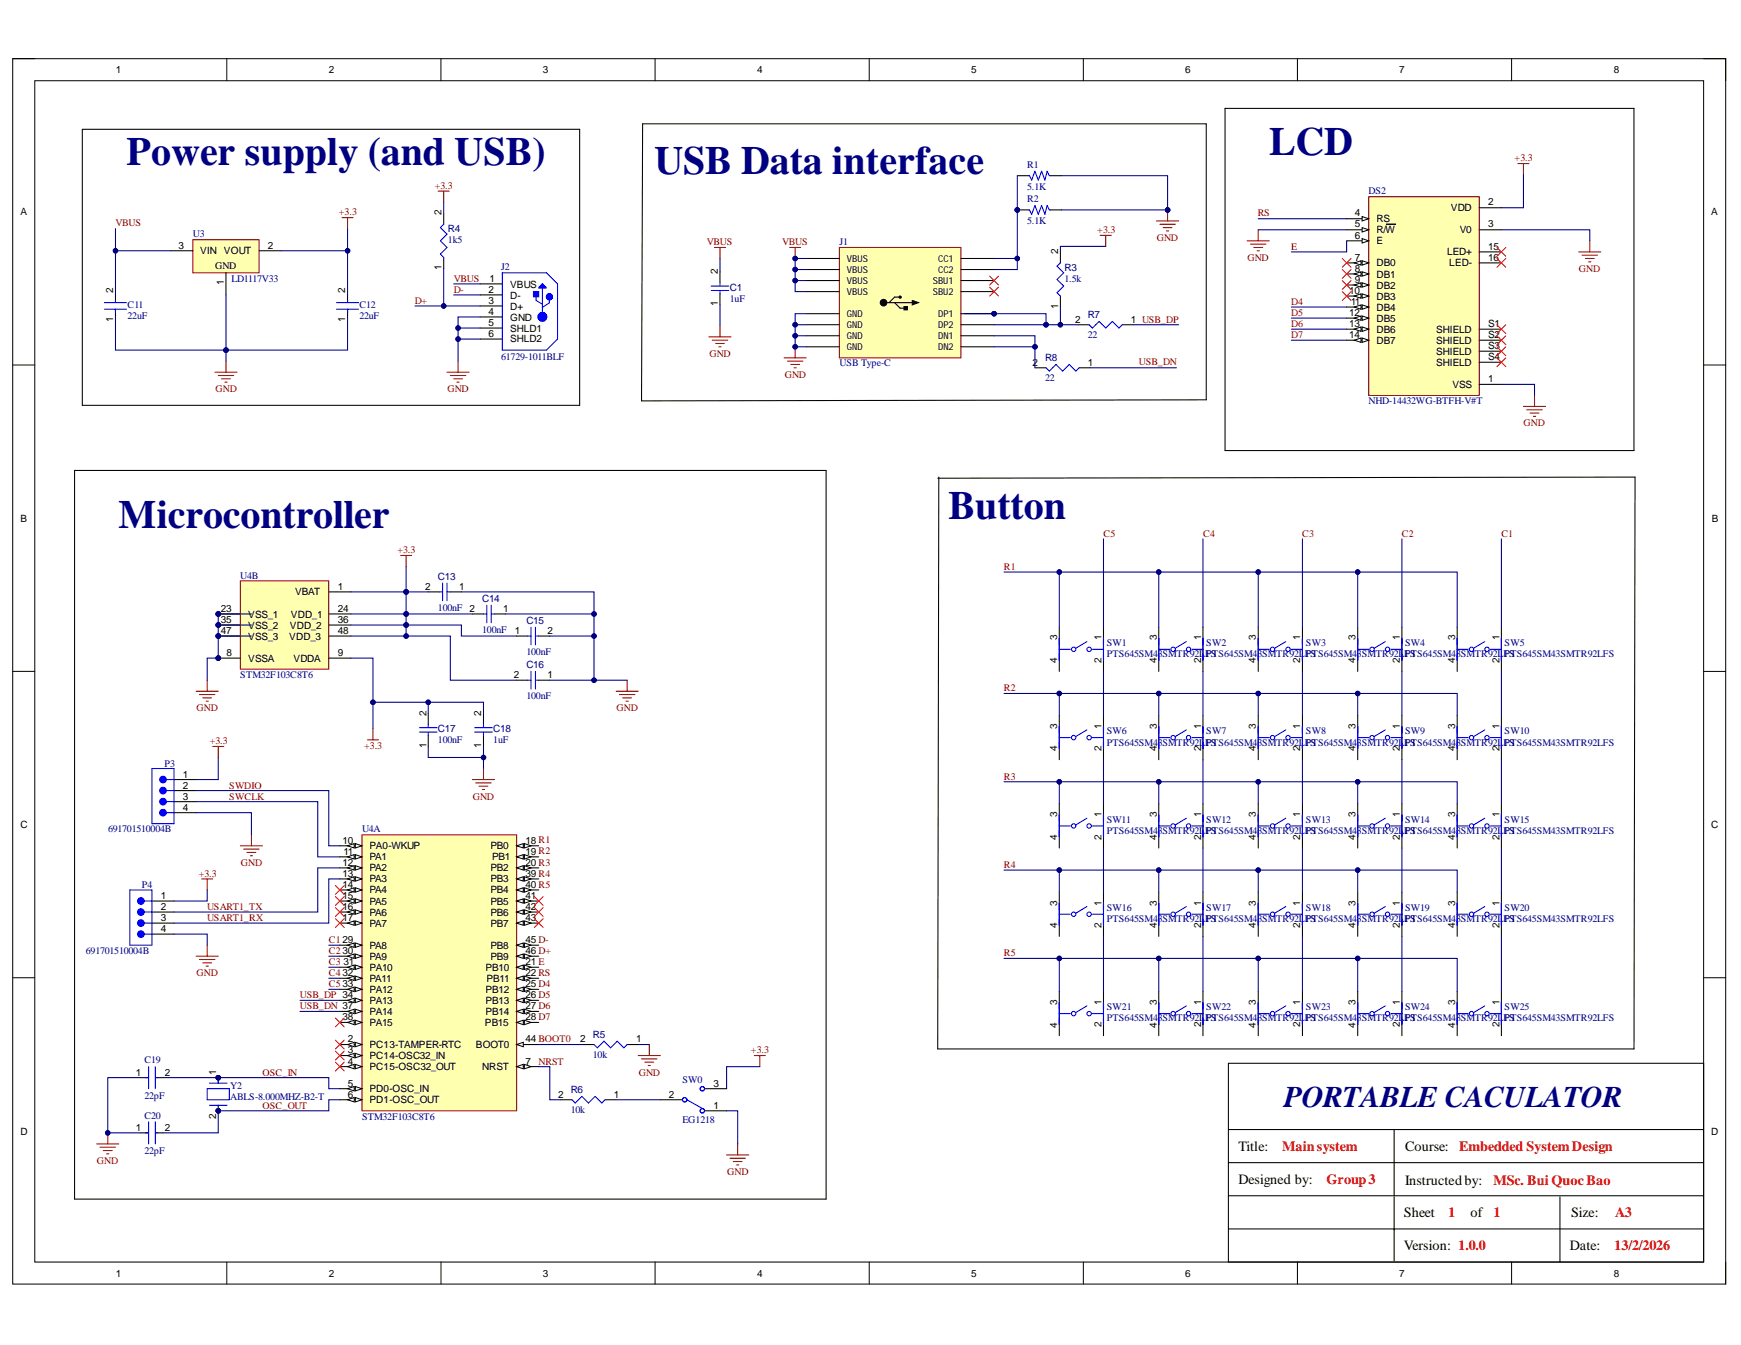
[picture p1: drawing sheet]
<svg xmlns="http://www.w3.org/2000/svg" width="279mm" height="216mm" viewBox="0 0 279 216" stroke-linecap="round" stroke-linejoin="round" font-family="sans-serif">
<defs><g id="words">
<g font-size="6.4" fill="#000080">
<text x="20.3" y="26.5">Power supply (and USB)</text>
<text x="105" y="27.9">USB Data interface</text>
<text x="203.7" y="24.9">LCD</text>
<text x="152.2" y="83.3">Button</text>
<text x="19" y="84.8">Microcontroller</text>
</g>
<text font-size="4.8" fill="#000080" x="206" y="177.6">PORTABLE CACULATOR</text>
<g font-size="2.3">
<text x="198.8" y="184.7">Title:</text>
<text x="225.5" y="184.7">Course:</text>
<text x="198.8" y="190.1">Designed by:</text>
<text x="225.5" y="190.2">Instructedby:</text>
<text x="225.3" y="195.4">Sheet</text>
<text x="236" y="195.4">of</text>
<text x="252.1" y="195.4">Size:</text>
<text x="225.3" y="200.7">Version: 1.0.0</text>
<text x="252" y="200.7">Date:</text>
</g>
<g font-size="2.3" fill="#f00">
<text x="205.8" y="184.7">Mainsystem</text>
<text x="234.2" y="184.7">Embedded SystemDesign</text>
<text x="212.9" y="190.1">Group3</text>
<text x="239.7" y="190.2">MSc. Bui Quoc Bao</text>
<text x="232.4" y="195.4">1</text>
<text x="239.7" y="195.4">1</text>
<text x="259.2" y="195.4">A3</text>
<text x="259.1" y="200.7">13/2/2026</text>
</g>
<g font-size="1.6">
<text x="18.6" y="11.8">1</text>
<text x="52.8" y="11.8">2</text>
<text x="87.1" y="11.8">3</text>
<text x="121.5" y="11.8">4</text>
<text x="155.9" y="11.8">5</text>
<text x="190.2" y="11.8">6</text>
<text x="224.5" y="11.8">7</text>
<text x="259" y="11.8">8</text>
<text x="3.3" y="34.6">A</text>
<text x="70.9" y="34.6" transform="rotate(-90 70.9 34.6)">2</text>
<text x="217.4" y="34.7">4</text>
<text x="220.9" y="35.7">RS</text>
<text x="232.8" y="33.9">VDD</text>
<text x="238.8" y="33">2</text>
<text x="274.6" y="34.6">A</text>
<text x="28.7" y="39.9">3</text>
<text x="32.1" y="40.8">VIN</text>
<text x="35.9" y="40.8">VOUT</text>
<text x="43" y="39.9">2</text>
<text x="169.8" y="40.7" transform="rotate(-90 169.8 40.7)">2</text>
<text x="217.4" y="36.5">5</text>
<text x="217.4" y="38.3">6</text>
<text x="217.4" y="41.8">7</text>
<text x="220.9" y="37.4">R/W</text>
<text x="220.9" y="39.2">E</text>
<text x="232.2" y="41">LED+</text>
<text x="234.3" y="37.4">V0</text>
<text x="238.8" y="36.5">3</text>
<text x="238.8" y="40.1">15</text>
<text x="238.8" y="41.8">16</text>
<text x="18.2" y="47" transform="rotate(-90 18.2 47)">2</text>
<text x="34.5" y="43.1">GND</text>
<text x="35.9" y="45.8" transform="rotate(-90 35.9 45.8)">1</text>
<text x="55.4" y="47" transform="rotate(-90 55.4 47)">2</text>
<text x="70.9" y="43.4" transform="rotate(-90 70.9 43.4)">1</text>
<text x="78.4" y="47">2</text>
<text x="78.6" y="45.2">1</text>
<text x="81.9" y="46.2">VBUS</text>
<text x="81.9" y="47.9">D-</text>
<text x="115.2" y="44" transform="rotate(-90 115.2 44)">2</text>
<text x="216.5" y="47.2">10</text>
<text x="217.4" y="43.6">8</text>
<text x="217.4" y="45.4">9</text>
<text x="220.9" y="42.8">DB0</text>
<text x="220.9" y="44.5">DB1</text>
<text x="220.9" y="46.3">DB2</text>
<text x="232.6" y="42.8">LED-</text>
<text x="18.2" y="51.6" transform="rotate(-90 18.2 51.6)">1</text>
<text x="55.4" y="51.6" transform="rotate(-90 55.4 51.6)">1</text>
<text x="78.4" y="48.8">3</text>
<text x="78.4" y="50.5">4</text>
<text x="78.4" y="52.3">5</text>
<text x="81.9" y="49.7">D+</text>
<text x="81.9" y="51.5">GND</text>
<text x="81.9" y="53.2">SHLD1</text>
<text x="115.2" y="49.2" transform="rotate(-90 115.2 49.2)">1</text>
<text x="169.8" y="49.5" transform="rotate(-90 169.8 49.5)">1</text>
<text x="172.5" y="51.8">2</text>
<text x="181.5" y="51.8">1 USB_DP</text>
<text x="216.5" y="50.7">12</text>
<text x="216.5" y="52.5">13</text>
<text x="216.8" y="48.9">11</text>
<text x="220.9" y="48.1">DB3</text>
<text x="220.9" y="49.9">DB4</text>
<text x="220.9" y="51.6">DB5</text>
<text x="220.9" y="53.4">DB6</text>
<text x="230.5" y="53.4">SHIELD</text>
<text x="238.8" y="52.5">S1</text>
<text x="78.4" y="54.1">6</text>
<text x="81.9" y="54.9">SHLD2</text>
<text x="165.7" y="58.7">2</text>
<text x="174.6" y="58.7">1</text>
<text x="216.5" y="54.3">14</text>
<text x="220.9" y="55.2">DB7</text>
<text x="230.5" y="55.2">SHIELD</text>
<text x="230.5" y="57">SHIELD</text>
<text x="230.5" y="58.7">SHIELD</text>
<text x="238.8" y="54.3">S2</text>
<text x="238.8" y="56">S3</text>
<text x="238.8" y="57.8">S4</text>
<text x="233.1" y="62.2">VSS</text>
<text x="238.8" y="61.4">1</text>
<text x="3.3" y="83.8">B</text>
<text x="274.7" y="83.8">B</text>
<text x="47.4" y="95.6">VBAT</text>
<text x="54.2" y="94.7">1</text>
<text x="68.3" y="94.7">2</text>
<text x="73.7" y="94.7">1</text>
<text x="35.4" y="98.2">23</text>
<text x="35.4" y="100">35</text>
<text x="35.4" y="101.8">47</text>
<text x="39.8" y="99.1">VSS_1</text>
<text x="39.8" y="100.9">VSS_2</text>
<text x="46.5" y="100.9">VDD_2</text>
<text x="46.7" y="99.1">VDD_1</text>
<text x="54.2" y="98.2">24</text>
<text x="54.2" y="100">36</text>
<text x="54.2" y="101.8">48</text>
<text x="75.4" y="98.2">2</text>
<text x="80.8" y="98.2">1</text>
<text x="82.6" y="101.8">1</text>
<text x="87.9" y="101.8">2</text>
<text x="36.4" y="105.3">8</text>
<text x="39.8" y="102.7">VSS_3</text>
<text x="39.8" y="106.2">VSSA</text>
<text x="46.4" y="102.7">VDD_3</text>
<text x="47.1" y="106.2">VDDA</text>
<text x="54.2" y="105.3">9</text>
<text x="169.7" y="106.5" transform="rotate(-90 169.7 106.5)">4</text>
<text x="169.7" y="102.8" transform="rotate(-90 169.7 102.8)">3</text>
<text x="176.8" y="106.4" transform="rotate(-90 176.8 106.4)">2</text>
<text x="176.8" y="102.8" transform="rotate(-90 176.8 102.8)">1</text>
<text x="185.6" y="106.5" transform="rotate(-90 185.6 106.5)">4</text>
<text x="185.6" y="102.8" transform="rotate(-90 185.6 102.8)">3</text>
<text x="192.7" y="106.4" transform="rotate(-90 192.7 106.4)">2</text>
<text x="192.7" y="102.8" transform="rotate(-90 192.7 102.8)">1</text>
<text x="201.5" y="106.5" transform="rotate(-90 201.5 106.5)">4</text>
<text x="201.5" y="102.8" transform="rotate(-90 201.5 102.8)">3</text>
<text x="208.6" y="106.4" transform="rotate(-90 208.6 106.4)">2</text>
<text x="208.6" y="102.8" transform="rotate(-90 208.6 102.8)">1</text>
<text x="217.5" y="106.5" transform="rotate(-90 217.5 106.5)">4</text>
<text x="217.5" y="102.8" transform="rotate(-90 217.5 102.8)">3</text>
<text x="224.6" y="106.4" transform="rotate(-90 224.6 106.4)">2</text>
<text x="224.6" y="102.8" transform="rotate(-90 224.6 102.8)">1</text>
<text x="233.5" y="106.5" transform="rotate(-90 233.5 106.5)">4</text>
<text x="233.5" y="102.8" transform="rotate(-90 233.5 102.8)">3</text>
<text x="240.6" y="106.4" transform="rotate(-90 240.6 106.4)">2</text>
<text x="240.6" y="102.8" transform="rotate(-90 240.6 102.8)">1</text>
<text x="82.5" y="108.9">2</text>
<text x="87.9" y="108.9">1</text>
<text x="68.4" y="114.9" transform="rotate(-90 68.4 114.9)">2</text>
<text x="77.2" y="114.9" transform="rotate(-90 77.2 114.9)">2</text>
<text x="169.7" y="117" transform="rotate(-90 169.7 117)">3</text>
<text x="176.8" y="117" transform="rotate(-90 176.8 117)">1</text>
<text x="185.6" y="117" transform="rotate(-90 185.6 117)">3</text>
<text x="192.7" y="117" transform="rotate(-90 192.7 117)">1</text>
<text x="201.5" y="117" transform="rotate(-90 201.5 117)">3</text>
<text x="208.6" y="117" transform="rotate(-90 208.6 117)">1</text>
<text x="217.5" y="117" transform="rotate(-90 217.5 117)">3</text>
<text x="224.6" y="117" transform="rotate(-90 224.6 117)">1</text>
<text x="233.5" y="117" transform="rotate(-90 233.5 117)">3</text>
<text x="240.6" y="117" transform="rotate(-90 240.6 117)">1</text>
<text x="29.3" y="124.8">1</text>
<text x="68.4" y="120.1" transform="rotate(-90 68.4 120.1)">1</text>
<text x="77.2" y="120.1" transform="rotate(-90 77.2 120.1)">1</text>
<text x="169.7" y="120.6" transform="rotate(-90 169.7 120.6)">4</text>
<text x="176.8" y="120.6" transform="rotate(-90 176.8 120.6)">2</text>
<text x="185.6" y="120.6" transform="rotate(-90 185.6 120.6)">4</text>
<text x="192.7" y="120.6" transform="rotate(-90 192.7 120.6)">2</text>
<text x="201.5" y="120.6" transform="rotate(-90 201.5 120.6)">4</text>
<text x="208.6" y="120.6" transform="rotate(-90 208.6 120.6)">2</text>
<text x="217.5" y="120.6" transform="rotate(-90 217.5 120.6)">4</text>
<text x="224.6" y="120.6" transform="rotate(-90 224.6 120.6)">2</text>
<text x="233.5" y="120.6" transform="rotate(-90 233.5 120.6)">4</text>
<text x="240.6" y="120.6" transform="rotate(-90 240.6 120.6)">2</text>
<text x="29.3" y="126.6">2</text>
<text x="29.3" y="128.4">3</text>
<text x="29.3" y="130.1">4</text>
<text x="169.7" y="131.2" transform="rotate(-90 169.7 131.2)">3</text>
<text x="176.8" y="131.2" transform="rotate(-90 176.8 131.2)">1</text>
<text x="185.6" y="131.2" transform="rotate(-90 185.6 131.2)">3</text>
<text x="192.7" y="131.2" transform="rotate(-90 192.7 131.2)">1</text>
<text x="201.5" y="131.2" transform="rotate(-90 201.5 131.2)">3</text>
<text x="208.6" y="131.2" transform="rotate(-90 208.6 131.2)">1</text>
<text x="217.5" y="131.2" transform="rotate(-90 217.5 131.2)">3</text>
<text x="224.6" y="131.2" transform="rotate(-90 224.6 131.2)">1</text>
<text x="233.5" y="131.2" transform="rotate(-90 233.5 131.2)">3</text>
<text x="240.6" y="131.2" transform="rotate(-90 240.6 131.2)">1</text>
<text x="3.3" y="132.9">C</text>
<text x="55" y="135.5">10</text>
<text x="55.1" y="137.2">11</text>
<text x="59.3" y="136.3">PA0-WKUP</text>
<text x="78.7" y="136.3">PB0</text>
<text x="84.3" y="135.5">18 R1</text>
<text x="84.3" y="137.2">19 R2</text>
<text x="169.7" y="134.8" transform="rotate(-90 169.7 134.8)">4</text>
<text x="176.8" y="134.8" transform="rotate(-90 176.8 134.8)">2</text>
<text x="185.6" y="134.8" transform="rotate(-90 185.6 134.8)">4</text>
<text x="192.7" y="134.8" transform="rotate(-90 192.7 134.8)">2</text>
<text x="201.5" y="134.8" transform="rotate(-90 201.5 134.8)">4</text>
<text x="208.6" y="134.8" transform="rotate(-90 208.6 134.8)">2</text>
<text x="217.5" y="134.8" transform="rotate(-90 217.5 134.8)">4</text>
<text x="224.6" y="134.8" transform="rotate(-90 224.6 134.8)">2</text>
<text x="233.5" y="134.8" transform="rotate(-90 233.5 134.8)">4</text>
<text x="240.6" y="134.8" transform="rotate(-90 240.6 134.8)">2</text>
<text x="274.6" y="132.9">C</text>
<text x="55" y="138.9">12</text>
<text x="55" y="140.7">13</text>
<text x="55" y="142.5">14</text>
<text x="59.3" y="138.1">PA1</text>
<text x="59.3" y="139.9">PA2</text>
<text x="59.3" y="141.6">PA3</text>
<text x="59.3" y="143.4">PA4</text>
<text x="78.7" y="139.9">PB2</text>
<text x="78.7" y="141.6">PB3</text>
<text x="78.7" y="143.4">PB4</text>
<text x="79" y="138.1">PB1</text>
<text x="84.3" y="138.9">20 R3</text>
<text x="84.3" y="140.7">39 R4</text>
<text x="84.3" y="142.5">40 R5</text>
<text x="25.8" y="144.3">1</text>
<text x="25.8" y="146">2</text>
<text x="25.8" y="147.8">3</text>
<text x="25.8" y="149.6">4</text>
<text x="55" y="144.3">15</text>
<text x="55" y="146">16</text>
<text x="55" y="147.8">17</text>
<text x="59.3" y="145.2">PA5</text>
<text x="59.3" y="147">PA6</text>
<text x="59.3" y="148.7">PA7</text>
<text x="78.7" y="145.2">PB5</text>
<text x="78.7" y="147">PB6</text>
<text x="78.7" y="148.7">PB7</text>
<text x="84.3" y="144.3">41</text>
<text x="84.3" y="146">42</text>
<text x="84.3" y="147.8">43</text>
<text x="169.7" y="149" transform="rotate(-90 169.7 149)">4</text>
<text x="169.7" y="145.4" transform="rotate(-90 169.7 145.4)">3</text>
<text x="176.8" y="149" transform="rotate(-90 176.8 149)">2</text>
<text x="176.8" y="145.4" transform="rotate(-90 176.8 145.4)">1</text>
<text x="185.6" y="149" transform="rotate(-90 185.6 149)">4</text>
<text x="185.6" y="145.4" transform="rotate(-90 185.6 145.4)">3</text>
<text x="192.7" y="149" transform="rotate(-90 192.7 149)">2</text>
<text x="192.7" y="145.4" transform="rotate(-90 192.7 145.4)">1</text>
<text x="201.5" y="149" transform="rotate(-90 201.5 149)">4</text>
<text x="201.5" y="145.4" transform="rotate(-90 201.5 145.4)">3</text>
<text x="208.6" y="149" transform="rotate(-90 208.6 149)">2</text>
<text x="208.6" y="145.4" transform="rotate(-90 208.6 145.4)">1</text>
<text x="217.5" y="149" transform="rotate(-90 217.5 149)">4</text>
<text x="217.5" y="145.4" transform="rotate(-90 217.5 145.4)">3</text>
<text x="224.6" y="149" transform="rotate(-90 224.6 149)">2</text>
<text x="224.6" y="145.4" transform="rotate(-90 224.6 145.4)">1</text>
<text x="233.5" y="149" transform="rotate(-90 233.5 149)">4</text>
<text x="233.5" y="145.4" transform="rotate(-90 233.5 145.4)">3</text>
<text x="240.6" y="149" transform="rotate(-90 240.6 149)">2</text>
<text x="240.6" y="145.4" transform="rotate(-90 240.6 145.4)">1</text>
<text x="55" y="151.4">29</text>
<text x="55" y="153.1">30</text>
<text x="55.1" y="154.9">31</text>
<text x="59.3" y="155.8">PA10</text>
<text x="59.3" y="152.3">PA8</text>
<text x="59.3" y="154.1">PA9</text>
<text x="77.9" y="155.8">PB10</text>
<text x="78.7" y="152.3">PB8</text>
<text x="78.7" y="154.1">PB9</text>
<text x="84.3" y="154.9">21 E</text>
<text x="84.3" y="151.4">45 D-</text>
<text x="84.3" y="153.1">46 D+</text>
<text x="55" y="156.7">32</text>
<text x="55" y="158.5">33</text>
<text x="59.3" y="157.6">PA11</text>
<text x="59.3" y="159.4">PA12</text>
<text x="59.3" y="161.2">PA13</text>
<text x="77.9" y="159.4">PB12</text>
<text x="77.9" y="161.2">PB13</text>
<text x="78.1" y="157.6">PB11</text>
<text x="84.3" y="156.7">22 RS</text>
<text x="84.3" y="158.5">25 D4</text>
<text x="84.3" y="160.2">26 D5</text>
<text x="169.7" y="161.2" transform="rotate(-90 169.7 161.2)">3</text>
<text x="176.8" y="161.2" transform="rotate(-90 176.8 161.2)">1</text>
<text x="185.6" y="161.2" transform="rotate(-90 185.6 161.2)">3</text>
<text x="192.7" y="161.2" transform="rotate(-90 192.7 161.2)">1</text>
<text x="201.5" y="161.2" transform="rotate(-90 201.5 161.2)">3</text>
<text x="208.6" y="161.2" transform="rotate(-90 208.6 161.2)">1</text>
<text x="217.5" y="161.2" transform="rotate(-90 217.5 161.2)">3</text>
<text x="224.6" y="161.2" transform="rotate(-90 224.6 161.2)">1</text>
<text x="233.5" y="161.2" transform="rotate(-90 233.5 161.2)">3</text>
<text x="240.6" y="161.2" transform="rotate(-90 240.6 161.2)">1</text>
<text x="55" y="163.8">38</text>
<text x="55.8" y="167.3">2</text>
<text x="59.3" y="162.9">PA14</text>
<text x="59.3" y="164.7">PA15</text>
<text x="77.8" y="164.7">PB15</text>
<text x="77.9" y="162.9">PB14</text>
<text x="84.3" y="167.3">44 BOOT0</text>
<text x="84.3" y="162">27 D6</text>
<text x="84.3" y="163.8">28 D7</text>
<text x="93.1" y="167.3">2</text>
<text x="102.1" y="167.3">1</text>
<text x="169.7" y="165" transform="rotate(-90 169.7 165)">4</text>
<text x="176.8" y="164.9" transform="rotate(-90 176.8 164.9)">2</text>
<text x="185.6" y="165" transform="rotate(-90 185.6 165)">4</text>
<text x="192.7" y="164.9" transform="rotate(-90 192.7 164.9)">2</text>
<text x="201.5" y="165" transform="rotate(-90 201.5 165)">4</text>
<text x="208.6" y="164.9" transform="rotate(-90 208.6 164.9)">2</text>
<text x="217.5" y="165" transform="rotate(-90 217.5 165)">4</text>
<text x="224.6" y="164.9" transform="rotate(-90 224.6 164.9)">2</text>
<text x="233.5" y="165" transform="rotate(-90 233.5 165)">4</text>
<text x="240.6" y="164.9" transform="rotate(-90 240.6 164.9)">2</text>
<text x="21.8" y="172.7">1</text>
<text x="26.5" y="172.7">2</text>
<text x="34.7" y="172.5" transform="rotate(-90 34.7 172.5)">1</text>
<text x="55.8" y="169.1">3</text>
<text x="55.8" y="170.9">4</text>
<text x="59.3" y="168.2">PC13-TAMPER-RTC</text>
<text x="59.3" y="170">PC14-OSC32_IN</text>
<text x="59.3" y="171.7">PC15-OSC32_OUT</text>
<text x="76.4" y="168.2">BOOT0</text>
<text x="77.4" y="171.7">NRST</text>
<text x="84.3" y="170.9">7</text>
<text x="34.7" y="179.7" transform="rotate(-90 34.7 179.7)">2</text>
<text x="55.8" y="174.4">5</text>
<text x="55.8" y="176.2">6</text>
<text x="59.3" y="175.3">PD0-OSC_IN</text>
<text x="59.3" y="177.1">PD1-OSC_OUT</text>
<text x="89.6" y="176.2">2</text>
<text x="98.5" y="176.2">1</text>
<text x="107.3" y="176.2">2</text>
<text x="114.5" y="178">1</text>
<text x="114.5" y="174.4">3</text>
<text x="3.3" y="182.1">D</text>
<text x="21.8" y="181.5">1</text>
<text x="26.5" y="181.5">2</text>
<text x="274.6" y="182.1">D</text>
<text x="18.6" y="204.9">1</text>
<text x="52.8" y="204.9">2</text>
<text x="87.1" y="204.9">3</text>
<text x="121.5" y="204.9">4</text>
<text x="155.9" y="204.9">5</text>
<text x="190.2" y="204.9">6</text>
<text x="224.5" y="204.9">7</text>
<text x="259" y="204.9">8</text>
</g>
<g font-size="1.6" fill="#000080">
<text x="164.8" y="27">R1</text>
<text x="164.8" y="30.5">5.1K</text>
<text x="164.8" y="32.5">R2</text>
<text x="219.6" y="31.2">DS2</text>
<text x="31" y="38.1">U3</text>
<text x="71.9" y="39.1">1k5</text>
<text x="71.9" y="37.3">R4</text>
<text x="134.7" y="39.4">J1</text>
<text x="164.8" y="36">5.1K</text>
<text x="37.1" y="45.2">LD1117V33</text>
<text x="80.4" y="43.3">J2</text>
<text x="117.1" y="46.7">C1</text>
<text x="170.8" y="45.2">1.5k</text>
<text x="170.8" y="43.4">R3</text>
<text x="20.5" y="49.4">C11</text>
<text x="20.5" y="51.2">22uF</text>
<text x="57.7" y="49.4">C12</text>
<text x="57.7" y="51.2">22uF</text>
<text x="117.1" y="48.4">1uF</text>
<text x="174.6" y="51.1">R7</text>
<text x="80.4" y="57.8">61729-1011BLF</text>
<text x="134.7" y="58.8">USB Type-C</text>
<text x="167.7" y="58">R8</text>
<text x="174.6" y="54.3">22</text>
<text x="167.7" y="61.2">22</text>
<text x="219.6" y="64.9">NHD-14432WG-BTFH-V#T</text>
<text x="38.6" y="92.9">U4B</text>
<text x="70.3" y="93.1">C13</text>
<text x="70.3" y="98">100nF</text>
<text x="77.4" y="101.6">100nF</text>
<text x="77.4" y="96.6">C14</text>
<text x="84.5" y="100.1">C15</text>
<text x="84.5" y="105.1">100nF</text>
<text x="84.5" y="107.2">C16</text>
<text x="177.6" y="103.7">SW1</text>
<text x="177.6" y="105.5">PTS645SM43SMTR92L</text>
<text x="193.4" y="105.5">FPSTS645SM43SMTR92L</text>
<text x="193.6" y="103.7">SW2</text>
<text x="209.4" y="105.5">FPSTS645SM43SMTR92L</text>
<text x="209.6" y="103.7">SW3</text>
<text x="225.4" y="105.5">FS</text>
<text x="225.5" y="103.7">SW4</text>
<text x="225.5" y="105.5">PTS645SM43SMTR92L</text>
<text x="241.3" y="105.5">FPSTS645SM43SMTR92LFS</text>
<text x="241.5" y="103.7">SW5</text>
<text x="38.6" y="108.9">STM32F103C8T6</text>
<text x="84.5" y="112.2">100nF</text>
<text x="70.3" y="119.3">100nF</text>
<text x="70.3" y="117.6">C17</text>
<text x="79.2" y="119.3">1uF</text>
<text x="79.2" y="117.6">C18</text>
<text x="177.6" y="117.9">SW6</text>
<text x="177.6" y="119.7">PTS645SM43SMTR92L</text>
<text x="193.4" y="119.7">FPSTS645SM43SMTR92L</text>
<text x="193.6" y="117.9">SW7</text>
<text x="209.4" y="119.7">FPSTS645SM43SMTR92L</text>
<text x="209.6" y="117.9">SW8</text>
<text x="225.4" y="119.7">FS</text>
<text x="225.5" y="117.9">SW9</text>
<text x="225.5" y="119.7">PTS645SM43SMTR92L</text>
<text x="241.3" y="119.7">FPSTS645SM43SMTR92LFS</text>
<text x="241.5" y="117.9">SW10</text>
<text x="26.4" y="123.1">P3</text>
<text x="17.3" y="133.6">691701510004B</text>
<text x="58.1" y="133.6">U4A</text>
<text x="177.6" y="132.1">SW11</text>
<text x="177.6" y="133.9">PTS645SM43SMTR92L</text>
<text x="193.4" y="133.9">FPSTS645SM43SMTR92L</text>
<text x="193.6" y="132.1">SW12</text>
<text x="209.4" y="133.9">FPSTS645SM43SMTR92L</text>
<text x="209.6" y="132.1">SW13</text>
<text x="225.4" y="133.9">FS</text>
<text x="225.5" y="132.1">SW14</text>
<text x="225.5" y="133.9">PTS645SM43SMTR92L</text>
<text x="241.3" y="133.9">FPSTS645SM43SMTR92LFS</text>
<text x="241.5" y="132.1">SW15</text>
<text x="22.8" y="142.5">P4</text>
<text x="177.6" y="146.2">SW16</text>
<text x="177.6" y="148">PTS645SM43SMTR92L</text>
<text x="193.4" y="148">FPSTS645SM43SMTR92L</text>
<text x="193.6" y="146.2">SW17</text>
<text x="209.4" y="148">FPSTS645SM43SMTR92L</text>
<text x="209.6" y="146.2">SW18</text>
<text x="225.4" y="148">FS</text>
<text x="225.5" y="146.2">SW19</text>
<text x="225.5" y="148">PTS645SM43SMTR92L</text>
<text x="241.3" y="148">FPSTS645SM43SMTR92LFS</text>
<text x="241.5" y="146.2">SW20</text>
<text x="13.8" y="153.1">691701510004B</text>
<text x="95.1" y="166.7">R5</text>
<text x="177.6" y="162.2">SW21</text>
<text x="177.6" y="164">PTS645SM43SMTR92L</text>
<text x="193.4" y="164">FPSTS645SM43SMTR92L</text>
<text x="193.6" y="162.2">SW22</text>
<text x="209.4" y="164">FPSTS645SM43SMTR92L</text>
<text x="209.6" y="162.2">SW23</text>
<text x="225.4" y="164">FS</text>
<text x="225.5" y="162.2">SW24</text>
<text x="225.5" y="164">PTS645SM43SMTR92L</text>
<text x="241.3" y="164">FPSTS645SM43SMTR92LFS</text>
<text x="241.5" y="162.2">SW25</text>
<text x="23.2" y="170.7">C19</text>
<text x="95.1" y="169.8">10k</text>
<text x="109.5" y="173.8">SW0</text>
<text x="23.2" y="179.6">C20</text>
<text x="23.2" y="176.4">22pF</text>
<text x="37" y="174.8">Y2</text>
<text x="37" y="176.5">ABLS-8.000MHZ-B2-T</text>
<text x="58.1" y="179.8">STM32F103C8T6</text>
<text x="91.6" y="178.7">10k</text>
<text x="91.6" y="175.4">R6</text>
<text x="23.2" y="185.2">22pF</text>
<text x="109.5" y="180.3">EG1218</text>
</g>
<g font-size="1.6" fill="#800000">
<text x="243.1" y="25.9">+3.3</text>
<text x="54.4" y="34.6">+3.3</text>
<text x="69.8" y="30.3">+3.3</text>
<text x="201.9" y="34.7">RS</text>
<text x="18.5" y="36.3">VBUS</text>
<text x="113.4" y="39.4">VBUS</text>
<text x="125.5" y="39.4">VBUS</text>
<text x="176.1" y="37.4">+3.3</text>
<text x="185.6" y="38.6">GND</text>
<text x="200.2" y="41.8">GND</text>
<text x="207.2" y="40.1">E</text>
<text x="72.8" y="45.2">VBUS</text>
<text x="72.8" y="47">D-</text>
<text x="253.4" y="43.6">GND</text>
<text x="66.6" y="48.8">D+</text>
<text x="207.2" y="48.9">D4</text>
<text x="207.2" y="50.7">D5</text>
<text x="207.2" y="52.5">D6</text>
<text x="113.8" y="57.3">GND</text>
<text x="182.8" y="58.7">USB_DN</text>
<text x="207.2" y="54.3">D7</text>
<text x="34.6" y="63">GND</text>
<text x="71.8" y="63">GND</text>
<text x="125.9" y="60.6">GND</text>
<text x="244.5" y="68.5">GND</text>
<text x="63.8" y="88.8">+3.3</text>
<text x="177.1" y="86.1">C5</text>
<text x="193.1" y="86.1">C4</text>
<text x="209" y="86.1">C3</text>
<text x="225" y="86.1">C2</text>
<text x="241" y="86.1">C1</text>
<text x="161.1" y="91.4">R1</text>
<text x="161.1" y="111">R2</text>
<text x="31.5" y="114.2">GND</text>
<text x="33.7" y="119.5">+3.3</text>
<text x="99" y="114.2">GND</text>
<text x="58.4" y="120.2">+3.3</text>
<text x="161.1" y="125.2">R3</text>
<text x="36.8" y="126.6">SWDIO</text>
<text x="36.8" y="128.4">SWCLK</text>
<text x="75.9" y="128.4">GND</text>
<text x="31.9" y="140.7">+3.3</text>
<text x="38.7" y="138.9">GND</text>
<text x="161.1" y="139.4">R4</text>
<text x="33.2" y="146">USART1_TX</text>
<text x="33.2" y="147.8">USART1_RX</text>
<text x="52.8" y="151.4">C1</text>
<text x="52.8" y="153.1">C2</text>
<text x="52.8" y="154.9">C3</text>
<text x="161.1" y="153.5">R5</text>
<text x="31.5" y="156.7">GND</text>
<text x="48.1" y="160.2">USB_DP 34</text>
<text x="52.8" y="156.7">C4</text>
<text x="52.8" y="158.5">C5</text>
<text x="48.1" y="162">USB_DN 37</text>
<text x="42.1" y="172.7">OSC_IN</text>
<text x="86.4" y="170.9">NRST</text>
<text x="102.5" y="172.7">GND</text>
<text x="120.5" y="169.1">+3.3</text>
<text x="42.1" y="178">OSC_OUT</text>
<text x="15.6" y="186.9">GND</text>
<text x="116.7" y="188.6">GND</text>
</g>
<g font-size="1.5">
<text x="135.9" y="42">VBUS</text>
<text x="135.9" y="43.8">VBUS</text>
<text x="135.9" y="45.6">VBUS</text>
<text x="135.9" y="47.3">VBUS</text>
<text x="149.7" y="45.6">SBU1</text>
<text x="149.7" y="47.3">SBU2</text>
<text x="150.5" y="42">CC1</text>
<text x="150.5" y="43.8">CC2</text>
<text x="135.9" y="50.9">GND</text>
<text x="135.9" y="52.7">GND</text>
<text x="150.5" y="50.9">DP1</text>
<text x="150.5" y="52.7">DP2</text>
<text x="135.9" y="54.4">GND</text>
<text x="135.9" y="56.2">GND</text>
<text x="150.5" y="54.4">DN1</text>
<text x="150.5" y="56.2">DN2</text>
</g>
</g></defs>
<path d="M2 9.4h274.9v196.7h-274.9z" fill="none" stroke="#000" stroke-width=".16"/>
<path d="M5.6 13h267.8v189.6h-267.8z" fill-rule="evenodd" fill="#fff"/>
<g fill="none" stroke="#000" stroke-width=".16">
<path d="M2 9.4h3.6M5.6 13h267.8v189.6h-267.8zM36.4 9.4v3.6M70.8 9.4v3.6M105.1 9.4v3.6M139.5 9.4v3.6M173.9 9.4v3.6M208.2 9.4v3.6M242.6 9.4v3.6M273.4 9.4h3.5v3.6M2 58.6h3.6M273.4 58.6h3.5"/>
<path d="M2 107.8h3.6M273.4 107.8h3.5M2 156.9h3.6M273.4 156.9h3.5M36.4 202.6v3.5M70.8 202.6v3.5M105.1 202.6v3.5M139.5 202.6v3.5M173.9 202.6v3.5M208.2 202.6v3.5M242.6 202.6v3.5M276.9 202.6v3.5"/>
</g>
<path d="M197.1 170.7h76.3v31.9h-76.3zM197.1 197.3h76.3M197.1 191.9h76.3M197.1 186.6h76.3M197.1 181.3h76.3M223.7 181.3v10.6M223.7 192.1v10.3M250.3 192.1v10.5" fill="none" stroke="#000" stroke-width=".17"/>
<path d="M58.1 134h24.8v44.3h-24.8z" fill-rule="evenodd" fill="#ffffb0"/>
<path d="M58.1 134h24.8v44.3h-24.8z" fill="none" stroke="#800000" stroke-width=".16"/>
<path d="M82.9 167.7h3.6" fill="none" stroke="#000" stroke-width=".17"/>
<path d="M82.9 167.7l1.1-.4v.7z" fill="#f8fcff"/>
<path d="M82.9 167.7l1.1-.4v.7z" fill="none" stroke="#000" stroke-width=".16"/>
<path d="M82.9 171.2h3.6" fill="none" stroke="#000" stroke-width=".17"/>
<path d="M82.9 171.2l1.1-.3v.7z" fill="#f8fcff"/>
<path d="M82.9 171.2l1.1-.3v.7z" fill="none" stroke="#000" stroke-width=".16"/>
<path d="M84.2 170.9l1 .3-1 .4z" fill="#f8fcff"/>
<path d="M84.2 170.9l1 .3-1 .4z" fill="none" stroke="#000" stroke-width=".16"/>
<path d="M54.5 135.8h3.6" fill="none" stroke="#000" stroke-width=".17"/>
<path d="M57 135.4l1.1 .4-1.1 .3z" fill="#f8fcff"/>
<path d="M57 135.4l1.1 .4-1.1 .3z" fill="none" stroke="#000" stroke-width=".16"/>
<path d="M55.8 135.8l1-.4v.7z" fill="#f8fcff"/>
<path d="M55.8 135.8l1-.4v.7z" fill="none" stroke="#000" stroke-width=".16"/>
<path d="M54.5 137.5h3.6" fill="none" stroke="#000" stroke-width=".17"/>
<path d="M57 137.2l1.1 .3-1.1 .4z" fill="#f8fcff"/>
<path d="M57 137.2l1.1 .3-1.1 .4z" fill="none" stroke="#000" stroke-width=".16"/>
<path d="M55.8 137.5l1-.3v.7z" fill="#f8fcff"/>
<path d="M55.8 137.5l1-.3v.7z" fill="none" stroke="#000" stroke-width=".16"/>
<path d="M54.5 155.3h3.6" fill="none" stroke="#000" stroke-width=".17"/>
<path d="M57 154.9l1.1 .4-1.1 .3z" fill="#f8fcff"/>
<path d="M57 154.9l1.1 .4-1.1 .3z" fill="none" stroke="#000" stroke-width=".16"/>
<path d="M55.8 155.3l1-.4v.7z" fill="#f8fcff"/>
<path d="M55.8 155.3l1-.4v.7z" fill="none" stroke="#000" stroke-width=".16"/>
<path d="M54.5 157h3.6" fill="none" stroke="#000" stroke-width=".17"/>
<path d="M57 156.7l1.1 .3-1.1 .4z" fill="#f8fcff"/>
<path d="M57 156.7l1.1 .3-1.1 .4z" fill="none" stroke="#000" stroke-width=".16"/>
<path d="M55.8 157l1-.3v.7z" fill="#f8fcff"/>
<path d="M55.8 157l1-.3v.7z" fill="none" stroke="#000" stroke-width=".16"/>
<path d="M54.5 158.8h3.6" fill="none" stroke="#000" stroke-width=".17"/>
<path d="M57 158.5l1.1 .3-1.1 .4z" fill="#f8fcff"/>
<path d="M57 158.5l1.1 .3-1.1 .4z" fill="none" stroke="#000" stroke-width=".16"/>
<path d="M55.8 158.8l1-.3v.7z" fill="#f8fcff"/>
<path d="M55.8 158.8l1-.3v.7z" fill="none" stroke="#000" stroke-width=".16"/>
<path d="M54.5 160.6h3.6" fill="none" stroke="#000" stroke-width=".17"/>
<path d="M57 160.2l1.1 .4-1.1 .3z" fill="#f8fcff"/>
<path d="M57 160.2l1.1 .4-1.1 .3z" fill="none" stroke="#000" stroke-width=".16"/>
<path d="M55.8 160.6l1-.4v.7z" fill="#f8fcff"/>
<path d="M55.8 160.6l1-.4v.7z" fill="none" stroke="#000" stroke-width=".16"/>
<path d="M54.5 162.4h3.6" fill="none" stroke="#000" stroke-width=".17"/>
<path d="M57 162l1.1 .4-1.1 .3z" fill="#f8fcff"/>
<path d="M57 162l1.1 .4-1.1 .3z" fill="none" stroke="#000" stroke-width=".16"/>
<path d="M55.8 162.4l1-.4v.7z" fill="#f8fcff"/>
<path d="M55.8 162.4l1-.4v.7z" fill="none" stroke="#000" stroke-width=".16"/>
<path d="M54.5 164.1h3.6" fill="none" stroke="#000" stroke-width=".17"/>
<path d="M57 163.8l1.1 .3-1.1 .4z" fill="#f8fcff"/>
<path d="M57 163.8l1.1 .3-1.1 .4z" fill="none" stroke="#000" stroke-width=".16"/>
<path d="M55.8 164.1l1-.3v.7z" fill="#f8fcff"/>
<path d="M55.8 164.1l1-.3v.7z" fill="none" stroke="#000" stroke-width=".16"/>
<path d="M54.5 139.3h3.6" fill="none" stroke="#000" stroke-width=".17"/>
<path d="M57 139l1.1 .3-1.1 .4z" fill="#f8fcff"/>
<path d="M57 139l1.1 .3-1.1 .4z" fill="none" stroke="#000" stroke-width=".16"/>
<path d="M55.8 139.3l1-.3v.7z" fill="#f8fcff"/>
<path d="M55.8 139.3l1-.3v.7z" fill="none" stroke="#000" stroke-width=".16"/>
<path d="M54.5 141.1h3.6" fill="none" stroke="#000" stroke-width=".17"/>
<path d="M57 140.7l1.1 .4-1.1 .3z" fill="#f8fcff"/>
<path d="M57 140.7l1.1 .4-1.1 .3z" fill="none" stroke="#000" stroke-width=".16"/>
<path d="M55.8 141.1l1-.4v.7z" fill="#f8fcff"/>
<path d="M55.8 141.1l1-.4v.7z" fill="none" stroke="#000" stroke-width=".16"/>
<path d="M54.5 142.9h3.6" fill="none" stroke="#000" stroke-width=".17"/>
<path d="M57 142.5l1.1 .4-1.1 .3z" fill="#f8fcff"/>
<path d="M57 142.5l1.1 .4-1.1 .3z" fill="none" stroke="#000" stroke-width=".16"/>
<path d="M55.8 142.9l1-.4v.7z" fill="#f8fcff"/>
<path d="M55.8 142.9l1-.4v.7z" fill="none" stroke="#000" stroke-width=".16"/>
<path d="M54.5 144.6h3.6" fill="none" stroke="#000" stroke-width=".17"/>
<path d="M57 144.3l1.1 .3-1.1 .4z" fill="#f8fcff"/>
<path d="M57 144.3l1.1 .3-1.1 .4z" fill="none" stroke="#000" stroke-width=".16"/>
<path d="M55.8 144.6l1-.3v.7z" fill="#f8fcff"/>
<path d="M55.8 144.6l1-.3v.7z" fill="none" stroke="#000" stroke-width=".16"/>
<path d="M54.5 146.4h3.6" fill="none" stroke="#000" stroke-width=".17"/>
<path d="M57 146l1.1 .4-1.1 .4z" fill="#f8fcff"/>
<path d="M57 146l1.1 .4-1.1 .4z" fill="none" stroke="#000" stroke-width=".16"/>
<path d="M55.8 146.4l1-.4v.8z" fill="#f8fcff"/>
<path d="M55.8 146.4l1-.4v.8z" fill="none" stroke="#000" stroke-width=".16"/>
<path d="M54.5 148.2h3.6" fill="none" stroke="#000" stroke-width=".17"/>
<path d="M57 147.8l1.1 .4-1.1 .3z" fill="#f8fcff"/>
<path d="M57 147.8l1.1 .4-1.1 .3z" fill="none" stroke="#000" stroke-width=".16"/>
<path d="M55.8 148.2l1-.4v.7z" fill="#f8fcff"/>
<path d="M55.8 148.2l1-.4v.7z" fill="none" stroke="#000" stroke-width=".16"/>
<path d="M54.5 151.7h3.6" fill="none" stroke="#000" stroke-width=".17"/>
<path d="M57 151.4l1.1 .3-1.1 .4z" fill="#f8fcff"/>
<path d="M57 151.4l1.1 .3-1.1 .4z" fill="none" stroke="#000" stroke-width=".16"/>
<path d="M55.8 151.7l1-.3v.7z" fill="#f8fcff"/>
<path d="M55.8 151.7l1-.3v.7z" fill="none" stroke="#000" stroke-width=".16"/>
<path d="M54.5 153.5h3.6" fill="none" stroke="#000" stroke-width=".17"/>
<path d="M57 153.1l1.1 .4-1.1 .3z" fill="#f8fcff"/>
<path d="M57 153.1l1.1 .4-1.1 .3z" fill="none" stroke="#000" stroke-width=".16"/>
<path d="M55.8 153.5l1-.4v.7z" fill="#f8fcff"/>
<path d="M55.8 153.5l1-.4v.7z" fill="none" stroke="#000" stroke-width=".16"/>
<path d="M82.9 135.8h3.6" fill="none" stroke="#000" stroke-width=".17"/>
<path d="M82.9 135.8l1.1-.4v.7z" fill="#f8fcff"/>
<path d="M82.9 135.8l1.1-.4v.7z" fill="none" stroke="#000" stroke-width=".16"/>
<path d="M84.2 135.4l1 .4-1 .3z" fill="#f8fcff"/>
<path d="M84.2 135.4l1 .4-1 .3z" fill="none" stroke="#000" stroke-width=".16"/>
<path d="M82.9 137.5h3.6" fill="none" stroke="#000" stroke-width=".17"/>
<path d="M82.9 137.5l1.1-.3v.7z" fill="#f8fcff"/>
<path d="M82.9 137.5l1.1-.3v.7z" fill="none" stroke="#000" stroke-width=".16"/>
<path d="M84.2 137.2l1 .3-1 .4z" fill="#f8fcff"/>
<path d="M84.2 137.2l1 .3-1 .4z" fill="none" stroke="#000" stroke-width=".16"/>
<path d="M82.9 155.3h3.6" fill="none" stroke="#000" stroke-width=".17"/>
<path d="M82.9 155.3l1.1-.4v.7z" fill="#f8fcff"/>
<path d="M82.9 155.3l1.1-.4v.7z" fill="none" stroke="#000" stroke-width=".16"/>
<path d="M84.2 154.9l1 .4-1 .3z" fill="#f8fcff"/>
<path d="M84.2 154.9l1 .4-1 .3z" fill="none" stroke="#000" stroke-width=".16"/>
<path d="M82.9 157h3.6" fill="none" stroke="#000" stroke-width=".17"/>
<path d="M82.9 157l1.1-.3v.7z" fill="#f8fcff"/>
<path d="M82.9 157l1.1-.3v.7z" fill="none" stroke="#000" stroke-width=".16"/>
<path d="M84.2 156.7l1 .3-1 .4z" fill="#f8fcff"/>
<path d="M84.2 156.7l1 .3-1 .4z" fill="none" stroke="#000" stroke-width=".16"/>
<path d="M82.9 158.8h3.6" fill="none" stroke="#000" stroke-width=".17"/>
<path d="M82.9 158.8l1.1-.3v.7z" fill="#f8fcff"/>
<path d="M82.9 158.8l1.1-.3v.7z" fill="none" stroke="#000" stroke-width=".16"/>
<path d="M84.2 158.5l1 .3-1 .4z" fill="#f8fcff"/>
<path d="M84.2 158.5l1 .3-1 .4z" fill="none" stroke="#000" stroke-width=".16"/>
<path d="M82.9 160.6h3.6" fill="none" stroke="#000" stroke-width=".17"/>
<path d="M82.9 160.6l1.1-.4v.7z" fill="#f8fcff"/>
<path d="M82.9 160.6l1.1-.4v.7z" fill="none" stroke="#000" stroke-width=".16"/>
<path d="M84.2 160.2l1 .4-1 .3z" fill="#f8fcff"/>
<path d="M84.2 160.2l1 .4-1 .3z" fill="none" stroke="#000" stroke-width=".16"/>
<path d="M82.9 162.4h3.6" fill="none" stroke="#000" stroke-width=".17"/>
<path d="M82.9 162.4l1.1-.4v.7z" fill="#f8fcff"/>
<path d="M82.9 162.4l1.1-.4v.7z" fill="none" stroke="#000" stroke-width=".16"/>
<path d="M84.2 162l1 .4-1 .3z" fill="#f8fcff"/>
<path d="M84.2 162l1 .4-1 .3z" fill="none" stroke="#000" stroke-width=".16"/>
<path d="M82.9 164.1h3.6" fill="none" stroke="#000" stroke-width=".17"/>
<path d="M82.9 164.1l1.1-.3v.7z" fill="#f8fcff"/>
<path d="M82.9 164.1l1.1-.3v.7z" fill="none" stroke="#000" stroke-width=".16"/>
<path d="M84.2 163.8l1 .3-1 .4z" fill="#f8fcff"/>
<path d="M84.2 163.8l1 .3-1 .4z" fill="none" stroke="#000" stroke-width=".16"/>
<path d="M82.9 139.3h3.6" fill="none" stroke="#000" stroke-width=".17"/>
<path d="M82.9 139.3l1.1-.3v.7z" fill="#f8fcff"/>
<path d="M82.9 139.3l1.1-.3v.7z" fill="none" stroke="#000" stroke-width=".16"/>
<path d="M84.2 139l1 .3-1 .4z" fill="#f8fcff"/>
<path d="M84.2 139l1 .3-1 .4z" fill="none" stroke="#000" stroke-width=".16"/>
<path d="M82.9 141.1h3.6" fill="none" stroke="#000" stroke-width=".17"/>
<path d="M82.9 141.1l1.1-.4v.7z" fill="#f8fcff"/>
<path d="M82.9 141.1l1.1-.4v.7z" fill="none" stroke="#000" stroke-width=".16"/>
<path d="M84.2 140.7l1 .4-1 .3z" fill="#f8fcff"/>
<path d="M84.2 140.7l1 .4-1 .3z" fill="none" stroke="#000" stroke-width=".16"/>
<path d="M82.9 142.9h3.6" fill="none" stroke="#000" stroke-width=".17"/>
<path d="M82.9 142.9l1.1-.4v.7z" fill="#f8fcff"/>
<path d="M82.9 142.9l1.1-.4v.7z" fill="none" stroke="#000" stroke-width=".16"/>
<path d="M84.2 142.5l1 .4-1 .3z" fill="#f8fcff"/>
<path d="M84.2 142.5l1 .4-1 .3z" fill="none" stroke="#000" stroke-width=".16"/>
<path d="M82.9 144.6h3.6" fill="none" stroke="#000" stroke-width=".17"/>
<path d="M82.9 144.6l1.1-.3v.7z" fill="#f8fcff"/>
<path d="M82.9 144.6l1.1-.3v.7z" fill="none" stroke="#000" stroke-width=".16"/>
<path d="M84.2 144.3l1 .3-1 .4z" fill="#f8fcff"/>
<path d="M84.2 144.3l1 .3-1 .4z" fill="none" stroke="#000" stroke-width=".16"/>
<path d="M82.9 146.4h3.6" fill="none" stroke="#000" stroke-width=".17"/>
<path d="M82.9 146.4l1.1-.4v.8z" fill="#f8fcff"/>
<path d="M82.9 146.4l1.1-.4v.8z" fill="none" stroke="#000" stroke-width=".16"/>
<path d="M84.2 146l1 .4-1 .4z" fill="#f8fcff"/>
<path d="M84.2 146l1 .4-1 .4z" fill="none" stroke="#000" stroke-width=".16"/>
<path d="M82.9 148.2h3.6" fill="none" stroke="#000" stroke-width=".17"/>
<path d="M82.9 148.2l1.1-.4v.7z" fill="#f8fcff"/>
<path d="M82.9 148.2l1.1-.4v.7z" fill="none" stroke="#000" stroke-width=".16"/>
<path d="M84.2 147.8l1 .4-1 .3z" fill="#f8fcff"/>
<path d="M84.2 147.8l1 .4-1 .3z" fill="none" stroke="#000" stroke-width=".16"/>
<path d="M82.9 151.7h3.6" fill="none" stroke="#000" stroke-width=".17"/>
<path d="M82.9 151.7l1.1-.3v.7z" fill="#f8fcff"/>
<path d="M82.9 151.7l1.1-.3v.7z" fill="none" stroke="#000" stroke-width=".16"/>
<path d="M84.2 151.4l1 .3-1 .4z" fill="#f8fcff"/>
<path d="M84.2 151.4l1 .3-1 .4z" fill="none" stroke="#000" stroke-width=".16"/>
<path d="M82.9 153.5h3.6" fill="none" stroke="#000" stroke-width=".17"/>
<path d="M82.9 153.5l1.1-.4v.7z" fill="#f8fcff"/>
<path d="M82.9 153.5l1.1-.4v.7z" fill="none" stroke="#000" stroke-width=".16"/>
<path d="M84.2 153.1l1 .4-1 .3z" fill="#f8fcff"/>
<path d="M84.2 153.1l1 .4-1 .3z" fill="none" stroke="#000" stroke-width=".16"/>
<path d="M54.5 167.7h3.6" fill="none" stroke="#000" stroke-width=".17"/>
<path d="M57 167.3l1.1 .4-1.1 .3z" fill="#f8fcff"/>
<path d="M57 167.3l1.1 .4-1.1 .3z" fill="none" stroke="#000" stroke-width=".16"/>
<path d="M55.8 167.7l1-.4v.7z" fill="#f8fcff"/>
<path d="M55.8 167.7l1-.4v.7z" fill="none" stroke="#000" stroke-width=".16"/>
<path d="M54.5 169.4h3.6" fill="none" stroke="#000" stroke-width=".17"/>
<path d="M57 169.1l1.1 .3-1.1 .4z" fill="#f8fcff"/>
<path d="M57 169.1l1.1 .3-1.1 .4z" fill="none" stroke="#000" stroke-width=".16"/>
<path d="M55.8 169.4l1-.3v.7z" fill="#f8fcff"/>
<path d="M55.8 169.4l1-.3v.7z" fill="none" stroke="#000" stroke-width=".16"/>
<path d="M54.5 171.2h3.6" fill="none" stroke="#000" stroke-width=".17"/>
<path d="M57 170.9l1.1 .3-1.1 .4z" fill="#f8fcff"/>
<path d="M57 170.9l1.1 .3-1.1 .4z" fill="none" stroke="#000" stroke-width=".16"/>
<path d="M55.8 171.2l1-.3v.7z" fill="#f8fcff"/>
<path d="M55.8 171.2l1-.3v.7z" fill="none" stroke="#000" stroke-width=".16"/>
<path d="M54.5 174.8h3.6" fill="none" stroke="#000" stroke-width=".17"/>
<path d="M57 174.4l1.1 .4-1.1 .3z" fill="#f8fcff"/>
<path d="M57 174.4l1.1 .4-1.1 .3z" fill="none" stroke="#000" stroke-width=".16"/>
<path d="M55.8 174.8l1-.4v.7z" fill="#f8fcff"/>
<path d="M55.8 174.8l1-.4v.7z" fill="none" stroke="#000" stroke-width=".16"/>
<path d="M54.5 176.5h3.6" fill="none" stroke="#000" stroke-width=".17"/>
<path d="M57 176.2l1.1 .3-1.1 .4z" fill="#f8fcff"/>
<path d="M57 176.2l1.1 .3-1.1 .4z" fill="none" stroke="#000" stroke-width=".16"/>
<path d="M55.8 176.5l1-.3v.7z" fill="#f8fcff"/>
<path d="M55.8 176.5l1-.3v.7z" fill="none" stroke="#000" stroke-width=".16"/>
<path d="M77.1 45.6h3.5M77.1 47.3h3.5M77.1 49.1h3.5M77.1 50.9h3.5M77.1 52.7h3.5M77.1 54.4h3.5" fill="none" stroke="#000" stroke-width=".17"/>
<path d="M80.6 43.8h7.1l1.8 1.8v8.8l-1.8 1.8M86 47.4v.8l1 .6M86.6 46.1h1M87 46.2v4.7M87 45.5l.6 .6v.1h-1.1v-.1zM87 45.7l.3 .3h-.5l.2-.2M88.2 47.9v.7l-1.2 .8" fill="none" stroke="#00f" stroke-width=".17"/>
<path d="M85.6 46.8h.9v.8h-.9z" fill-rule="evenodd" fill="#00f"/>
<path d="M80.6 43.8v12.4h7.1M85.6 46.8h.9v.8h-.9z" fill="none" stroke="#00f" stroke-width=".17"/>
<g fill="none" stroke="#00f" stroke-width=".85">
<circle cx="87" cy="50.9" r=".35"/>
<circle cx="88.2" cy="47.6" r=".14"/>
</g>
<circle cx="35" cy="98.6" r=".35" fill="#000080"/>
<circle cx="35" cy="98.6" r=".35" fill="none" stroke="#000080" stroke-width=".16"/>
<circle cx="35" cy="100.3" r=".36" fill="#000080"/>
<circle cx="35" cy="100.3" r=".36" fill="none" stroke="#000080" stroke-width=".16"/>
<circle cx="35" cy="102.1" r=".35" fill="#000080"/>
<circle cx="35" cy="102.1" r=".35" fill="none" stroke="#000080" stroke-width=".16"/>
<circle cx="35" cy="105.6" r=".35" fill="#000080"/>
<circle cx="35" cy="105.6" r=".35" fill="none" stroke="#000080" stroke-width=".16"/>
<path d="M38.6 93.2h14.2v14.2h-14.2z" fill-rule="evenodd" fill="#ffffb0"/>
<path d="M38.6 93.2h14.2v14.2h-14.2z" fill="none" stroke="#800000" stroke-width=".16"/>
<path d="M35 98.6h3.6M52.8 95h3.5M52.8 98.6h3.5M52.8 100.3h3.5M52.8 102.1h3.5M52.8 105.6h3.5" fill="none" stroke="#000" stroke-width=".17"/>
<circle cx="35" cy="98.6" r=".35" fill="#000080"/>
<circle cx="35" cy="98.6" r=".35" fill="none" stroke="#000080" stroke-width=".16"/>
<path d="M35 100.3h3.6" fill="none" stroke="#000" stroke-width=".17"/>
<circle cx="35" cy="100.3" r=".36" fill="#000080"/>
<circle cx="35" cy="100.3" r=".36" fill="none" stroke="#000080" stroke-width=".16"/>
<path d="M35 102.1h3.6" fill="none" stroke="#000" stroke-width=".17"/>
<circle cx="35" cy="102.1" r=".35" fill="#000080"/>
<circle cx="35" cy="102.1" r=".35" fill="none" stroke="#000080" stroke-width=".16"/>
<path d="M35 105.6h3.6" fill="none" stroke="#000" stroke-width=".17"/>
<circle cx="35" cy="105.6" r=".35" fill="#000080"/>
<circle cx="35" cy="105.6" r=".35" fill="none" stroke="#000080" stroke-width=".16"/>
<circle cx="35" cy="173" r=".35" fill="#000080"/>
<circle cx="35" cy="173" r=".35" fill="none" stroke="#000080" stroke-width=".16"/>
<circle cx="35" cy="178.3" r=".35" fill="#000080"/>
<circle cx="35" cy="178.3" r=".35" fill="none" stroke="#000080" stroke-width=".16"/>
<path d="M35 173v.9" fill="none" stroke="#000" stroke-width=".17"/>
<circle cx="35" cy="173" r=".35" fill="#000080"/>
<circle cx="35" cy="173" r=".35" fill="none" stroke="#000080" stroke-width=".16"/>
<path d="M35 177.4v.9" fill="none" stroke="#000" stroke-width=".17"/>
<circle cx="35" cy="178.3" r=".35" fill="#000080"/>
<circle cx="35" cy="178.3" r=".35" fill="none" stroke="#000080" stroke-width=".16"/>
<g fill="none" stroke="#00f" stroke-width=".17">
<path d="M170 104.2h1.8M170 102.5v3.5M170 116.6v3.6M170 118.4h1.8M174.4 103l-1.7 1M174.4 117.2l-1.7 1M175.3 104.2h1.8M175.3 118.4h1.8M177.1 102.5v3.5M177.1 116.6v3.6M186 104.2h1.7M186 102.5v3.5"/>
<path d="M186 116.6v3.6M186 118.4h1.7M190.4 103l-1.8 1M190.4 117.2l-1.8 1M191.3 104.2h1.8M191.3 118.4h1.8M193.1 102.5v3.5M193.1 116.6v3.6M201.9 104.2h1.8M201.9 102.5v3.5M201.9 116.6v3.6M201.9 118.4h1.8"/>
<path d="M206.4 103l-1.8 1M206.4 117.2l-1.8 1M207.2 104.2h1.8M207.2 118.4h1.8M209 102.5v3.5M209 116.6v3.6M217.9 104.2h1.8M217.9 102.5v3.5M217.9 116.6v3.6M217.9 118.4h1.8M222.3 103l-1.8 1M222.3 117.2l-1.8 1"/>
<path d="M223.2 104.2h1.8M223.2 118.4h1.8M225 102.5v3.5M225 116.6v3.6M170 130.8v3.6M170 132.6h1.8M174.4 131.3l-1.7 1.1M175.3 132.6h1.8M177.1 130.8v3.6M186 130.8v3.6M186 132.6h1.7M190.4 131.3l-1.8 1.1"/>
<path d="M191.3 132.6h1.8M193.1 130.8v3.6M201.9 130.8v3.6M201.9 132.6h1.8M206.4 131.3l-1.8 1.1M207.2 132.6h1.8M209 130.8v3.6M217.9 130.8v3.6M217.9 132.6h1.8M222.3 131.3l-1.8 1.1M223.2 132.6h1.8M225 130.8v3.6"/>
<path d="M170 145v3.5M170 146.8h1.8M174.4 145.5l-1.7 1.1M175.3 146.8h1.8M177.1 145v3.5M186 145v3.5M186 146.8h1.7M190.4 145.5l-1.8 1.1M191.3 146.8h1.8M193.1 145v3.5M201.9 145v3.5M201.9 146.8h1.8"/>
<path d="M206.4 145.5l-1.8 1.1M207.2 146.8h1.8M209 145v3.5M217.9 145v3.5M217.9 146.8h1.8M222.3 145.5l-1.8 1.1M223.2 146.8h1.8M225 145v3.5M23.3 173h.6M23.9 171.2v3.6M24.9 171.2v3.6M25.1 173h.2"/>
<path d="M33.2 174.8h3.6v1.7h-3.6zM33.6 173.9h2.8M33.6 177.4h2.8M35 173.5v.4M35 177.4v.2M23.3 181.8h.6M23.9 180.1v3.5M24.9 180.1v3.5M25.1 181.8h.2"/>
<circle cx="172.3" cy="118.4" r=".35"/>
<circle cx="172.3" cy="104.2" r=".35"/>
<circle cx="174.8" cy="104.2" r=".36"/>
<circle cx="174.8" cy="118.4" r=".36"/>
<circle cx="188.3" cy="104.2" r=".36"/>
<circle cx="188.3" cy="118.4" r=".36"/>
<circle cx="190.7" cy="118.4" r=".35"/>
<circle cx="190.7" cy="104.2" r=".35"/>
<circle cx="204.2" cy="118.4" r=".35"/>
<circle cx="204.2" cy="104.2" r=".35"/>
<circle cx="206.7" cy="118.4" r=".35"/>
<circle cx="206.7" cy="104.2" r=".35"/>
<circle cx="220.2" cy="118.4" r=".35"/>
<circle cx="220.2" cy="104.2" r=".35"/>
<circle cx="222.7" cy="118.4" r=".35"/>
<circle cx="222.7" cy="104.2" r=".35"/>
<circle cx="172.3" cy="132.6" r=".35"/>
<circle cx="174.8" cy="132.6" r=".36"/>
<circle cx="188.3" cy="132.6" r=".36"/>
<circle cx="190.7" cy="132.6" r=".35"/>
<circle cx="204.2" cy="132.6" r=".35"/>
<circle cx="206.7" cy="132.6" r=".35"/>
<circle cx="220.2" cy="132.6" r=".35"/>
<circle cx="222.7" cy="132.6" r=".35"/>
<circle cx="172.3" cy="146.8" r=".35"/>
<circle cx="174.8" cy="146.8" r=".36"/>
<circle cx="188.3" cy="146.8" r=".36"/>
<circle cx="190.7" cy="146.8" r=".35"/>
<circle cx="204.2" cy="146.8" r=".35"/>
<circle cx="206.7" cy="146.8" r=".35"/>
<circle cx="220.2" cy="146.8" r=".35"/>
<circle cx="222.7" cy="146.8" r=".35"/>
</g>
<g fill="none" stroke="#000" stroke-width=".17">
<path d="M170 100.7v7.1M170 114.9v7M177.1 100.7v7.1M177.1 114.9v7.1M186 100.7v7.1M186 114.9v7.1M193.1 100.7v7.1M193.1 114.9v7.1M201.9 100.7v7.1M201.9 114.9v7.1M209 100.7v7.1M209 114.9v7.1"/>
<path d="M217.9 100.7v7.1M217.9 114.9v7.1M225 100.7v7.1M225 114.9v7.1M170 129v7.1M177.1 129v7.1M186 129v7.1M193.1 129v7.1M201.9 129v7.1M209 129v7.1M217.9 129v7.1M225 129v7.1"/>
<path d="M170 143.2v7.1M177.1 143.2v7.1M186 143.2v7.1M193.1 143.2v7.1M201.9 143.2v7.1M209 143.2v7.1M217.9 143.2v7.1M225 143.2v7.1M22.6 173h1.3M25.1 173h1.1M22.6 181.8h1.3M25.1 181.8h1.1"/>
</g>
<path d="M219.7 31.6h17.7v31.9h-17.7z" fill-rule="evenodd" fill="#ffffb0"/>
<path d="M219.7 31.6h17.7v31.9h-17.7z" fill="none" stroke="#800000" stroke-width=".17"/>
<path d="M216.1 35.1h3.6" fill="none" stroke="#000" stroke-width=".17"/>
<path d="M218.6 34.8l1.1 .3-1.1 .4z" fill="#f8fcff"/>
<path d="M218.6 34.8l1.1 .3-1.1 .4z" fill="none" stroke="#000" stroke-width=".16"/>
<path d="M216.1 36.9h3.6" fill="none" stroke="#000" stroke-width=".17"/>
<path d="M218.6 36.5l1.1 .4-1.1 .3z" fill="#f8fcff"/>
<path d="M218.6 36.5l1.1 .4-1.1 .3z" fill="none" stroke="#000" stroke-width=".16"/>
<path d="M216.1 38.7h3.6M222.5 36h1.5" fill="none" stroke="#000" stroke-width=".17"/>
<path d="M218.6 38.3l1.1 .4-1.1 .3z" fill="#f8fcff"/>
<path d="M218.6 38.3l1.1 .4-1.1 .3z" fill="none" stroke="#000" stroke-width=".16"/>
<path d="M216.1 42.2h3.6" fill="none" stroke="#000" stroke-width=".17"/>
<path d="M218.6 41.9l1.1 .3-1.1 .4z" fill="#f8fcff"/>
<path d="M218.6 41.9l1.1 .3-1.1 .4z" fill="none" stroke="#000" stroke-width=".16"/>
<path d="M217.3 42.2l1.1-.3v.7z" fill="#f8fcff"/>
<path d="M217.3 42.2l1.1-.3v.7z" fill="none" stroke="#000" stroke-width=".16"/>
<path d="M216.1 44h3.6" fill="none" stroke="#000" stroke-width=".17"/>
<path d="M218.6 43.6l1.1 .4-1.1 .3z" fill="#f8fcff"/>
<path d="M218.6 43.6l1.1 .4-1.1 .3z" fill="none" stroke="#000" stroke-width=".16"/>
<path d="M217.3 44l1.1-.4v.7z" fill="#f8fcff"/>
<path d="M217.3 44l1.1-.4v.7z" fill="none" stroke="#000" stroke-width=".16"/>
<path d="M216.1 45.7h3.6" fill="none" stroke="#000" stroke-width=".17"/>
<path d="M218.6 45.4l1.1 .3-1.1 .4z" fill="#f8fcff"/>
<path d="M218.6 45.4l1.1 .3-1.1 .4z" fill="none" stroke="#000" stroke-width=".16"/>
<path d="M217.3 45.7l1.1-.3v.7z" fill="#f8fcff"/>
<path d="M217.3 45.7l1.1-.3v.7z" fill="none" stroke="#000" stroke-width=".16"/>
<path d="M216.1 47.5h3.6" fill="none" stroke="#000" stroke-width=".17"/>
<path d="M218.6 47.2l1.1 .3-1.1 .4z" fill="#f8fcff"/>
<path d="M218.6 47.2l1.1 .3-1.1 .4z" fill="none" stroke="#000" stroke-width=".16"/>
<path d="M217.3 47.5l1.1-.3v.7z" fill="#f8fcff"/>
<path d="M217.3 47.5l1.1-.3v.7z" fill="none" stroke="#000" stroke-width=".16"/>
<path d="M216.1 49.3h3.6" fill="none" stroke="#000" stroke-width=".17"/>
<path d="M218.6 48.9l1.1 .4-1.1 .3z" fill="#f8fcff"/>
<path d="M218.6 48.9l1.1 .4-1.1 .3z" fill="none" stroke="#000" stroke-width=".16"/>
<path d="M217.3 49.3l1.1-.4v.7z" fill="#f8fcff"/>
<path d="M217.3 49.3l1.1-.4v.7z" fill="none" stroke="#000" stroke-width=".16"/>
<path d="M216.1 51.1h3.6" fill="none" stroke="#000" stroke-width=".17"/>
<path d="M218.6 50.7l1.1 .4-1.1 .3z" fill="#f8fcff"/>
<path d="M218.6 50.7l1.1 .4-1.1 .3z" fill="none" stroke="#000" stroke-width=".16"/>
<path d="M217.3 51.1l1.1-.4v.7z" fill="#f8fcff"/>
<path d="M217.3 51.1l1.1-.4v.7z" fill="none" stroke="#000" stroke-width=".16"/>
<path d="M216.1 52.8h3.6" fill="none" stroke="#000" stroke-width=".17"/>
<path d="M218.6 52.5l1.1 .3-1.1 .4z" fill="#f8fcff"/>
<path d="M218.6 52.5l1.1 .3-1.1 .4z" fill="none" stroke="#000" stroke-width=".16"/>
<path d="M217.3 52.8l1.1-.3v.7z" fill="#f8fcff"/>
<path d="M217.3 52.8l1.1-.3v.7z" fill="none" stroke="#000" stroke-width=".16"/>
<path d="M216.1 54.6h3.6" fill="none" stroke="#000" stroke-width=".17"/>
<path d="M218.6 54.3l1.1 .3-1.1 .4z" fill="#f8fcff"/>
<path d="M218.6 54.3l1.1 .3-1.1 .4z" fill="none" stroke="#000" stroke-width=".16"/>
<path d="M217.3 54.6l1.1-.3v.7z" fill="#f8fcff"/>
<path d="M217.3 54.6l1.1-.3v.7z" fill="none" stroke="#000" stroke-width=".16"/>
<g fill="none" stroke="#000" stroke-width=".17">
<path d="M237.4 33.3h3.5M237.4 36.9h3.5M237.4 40.4h3.5M237.4 42.2h3.5M237.4 52.8h3.5M237.4 54.6h3.5M237.4 56.4h3.5M237.4 58.2h3.5M237.4 61.7h3.5M90 176.5h1.8M97.1 176.5h1.8M106 176.5h3.5"/>
<path d="M113.1 178.3h3.5M113.1 174.8h3.5"/>
</g>
<g fill="none" stroke="#00f" stroke-width=".17">
<path d="M91.8 176.5l.5 .6 1.1-1.1 1 1.1 1.1-1.1 1.1 1.1 .5-.6M110.2 176.5l2.9 1.6"/>
<circle cx="109.9" cy="176.5" r=".35"/>
<circle cx="112.7" cy="174.8" r=".35"/>
<circle cx="112.7" cy="178.3" r=".35"/>
</g>
<g fill="none" stroke="#800000" stroke-width=".17">
<path d="M200.1 38.7h3.6M200.7 39.2h2.5M201.2 39.7h1.4M201.9 36.9v1.8M71.7 59.7h3.6M73.5 58v1.7M201.7 40.3h.4M72.3 60.3h2.5M72.8 60.8h1.4M73.3 61.3h.4M244.5 65.2h3.5M245 65.8h2.5"/>
<path d="M245.6 66.3h1.4M246.1 66.8h.3M246.3 63.5v1.7"/>
</g>
<path d="M30.9 38.5h10.7v5.3h-10.7z" fill-rule="evenodd" fill="#ffffb0"/>
<path d="M30.9 38.5h10.7v5.3h-10.7z" fill="none" stroke="#800000" stroke-width=".16"/>
<g fill="none" stroke="#000" stroke-width=".17">
<path d="M71.2 34.2v1.8M18.5 47.3v1.1M18.5 49.6v1.3M27.4 40.3h3.5M36.3 43.8v3.5M41.6 40.3h3.5M55.8 47.3v1.1M55.8 49.6v1.3M71.2 41.3v1.8M68.7 95h1.8M72.3 95h1.7M75.8 98.6h1.8"/>
<path d="M79.4 98.6h1.7M68.7 114.5v1.8M68.7 118v1.8M77.6 114.5v1.8M77.6 118v1.8M82.9 102.1h1.8M82.9 109.2h1.8M86.5 102.1h1.7M86.5 109.2h1.7M27.9 125.1h3.6M27.9 126.9h3.6M27.9 128.7h3.6"/>
<path d="M27.9 130.5h3.6M93.6 167.7h1.7M100.7 167.7h1.7"/>
</g>
<g fill="none" stroke="#800000" stroke-width=".17">
<path d="M54.9 34.9h1.8M55.8 34.9v1.8M70.3 30.7h1.8M71.2 30.7v1.8M255.1 38.7v1.7M34.5 59.7h3.5M36.3 58v1.7M253.4 40.4h3.5M253.9 41h2.5M254.4 41.5h1.4M255 42h.3M35 60.3h2.5"/>
<path d="M35.6 60.8h1.4M36.1 61.3h.3M31.5 111h3.5M32 111.5h2.5M32.5 112h1.5M33.1 112.6h.3M33.3 109.2v1.8M98.9 111h3.5M99.4 111.5h2.5M99.9 112h1.5M100.5 112.6h.3M100.7 109.2v1.8"/>
<path d="M75.8 125.1h3.6M76.4 125.7h2.4M76.9 126.2h1.4M77.4 126.7h.4M77.6 123.4v1.7M102.4 169.4h3.6M103 170h2.4M103.5 170.5h1.4M104 171h.4M104.2 167.7v1.7M121 169.4h1.8M121.9 169.4v1.8"/>
<path d="M116.6 185.4h3.6M117.1 185.9h2.5M117.7 186.5h1.4M118.2 187h.4M118.4 183.6v1.8"/>
</g>
<g fill="none" stroke="#00f" stroke-width=".17">
<path d="M71.2 36l-.5 .5 1 1.1-1 1.1 1 1-1 1.1 .5 .5M16.8 49.6h3.5M16.8 48.6h3.5M18.5 48.2v.2M18.5 49.6v.6M54 49.6h3.5M54 48.6h3.5M55.8 48.2v.2M55.8 49.6v.6M70.5 95h.5M71 93.6v2.8M71.7 93.6v2.8"/>
<path d="M71.7 95h.6M77.6 98.6h.5M78.1 97.1v2.9M78.8 97.1v2.9M78.8 98.6h.6M67.3 116.8h2.8M67.3 117.5h2.8M68.7 116.3v.5M68.7 117.5v.5M76.2 116.8h2.8M76.2 117.5h2.8M77.6 116.3v.5"/>
<path d="M77.6 117.5v.5M84.7 102.1h.5M84.7 109.2h.5M85.2 100.7v2.8M85.2 107.8v2.8M85.9 100.7v2.8M85.9 107.8v2.8M85.9 102.1h.6M85.9 109.2h.6M24.4 123.4h3.5v8.8h-3.5zM26.7 125.1h1.2M26.7 126.9h1.2"/>
<path d="M26.7 128.7h1.2M26.7 130.5h1.2M95.3 167.7l.6 .5 1-1.1 1.1 1.1 1.1-1.1 1 1.1 .6-.5"/>
</g>
<g fill="none" stroke="#f00" stroke-width=".16">
<path d="M215.4 41.5l1.4 1.4M215.4 43.3l1.4 1.4M215.4 45l1.4 1.5M215.4 46.8l1.4 1.4M216.8 41.5l-1.4 1.4M216.8 43.3l-1.4 1.4M216.8 45l-1.4 1.5M216.8 46.8l-1.4 1.4M240.2 52.1l1.5 1.4M240.2 53.9l1.5 1.4M240.2 55.7l1.5 1.4M240.2 57.4l1.5 1.5"/>
<path d="M241.7 52.1l-1.5 1.4M241.7 53.9l-1.5 1.4M241.7 55.7l-1.5 1.4M241.7 57.4l-1.5 1.5M53.8 142.1l1.4 1.5M53.8 143.9l1.4 1.4M53.8 145.7l1.4 1.4M53.8 147.5l1.4 1.4M55.2 142.1l-1.4 1.5M55.2 143.9l-1.4 1.4M55.2 145.7l-1.4 1.4M55.2 147.5l-1.4 1.4"/>
<path d="M53.8 167l1.4 1.4M53.8 168.7l1.4 1.4M53.8 170.5l1.4 1.4M55.2 167l-1.4 1.4M55.2 168.7l-1.4 1.4M55.2 170.5l-1.4 1.4"/>
</g>
<circle cx="26.2" cy="126.9" r=".53" fill="#00f"/>
<circle cx="26.2" cy="126.9" r=".53" fill="none" stroke="#00f" stroke-width=".17"/>
<circle cx="26.2" cy="128.7" r=".53" fill="#00f"/>
<circle cx="26.2" cy="128.7" r=".53" fill="none" stroke="#00f" stroke-width=".17"/>
<circle cx="26.2" cy="130.5" r=".53" fill="#00f"/>
<circle cx="26.2" cy="130.5" r=".53" fill="none" stroke="#00f" stroke-width=".17"/>
<circle cx="26.2" cy="125.1" r=".53" fill="#00f"/>
<g fill="none" stroke="#00f" stroke-width=".17">
<path d="M20.8 142.9h3.6v8.8h-3.6zM23.1 144.6h1.3M23.1 146.4h1.3M23.1 148.2h1.3M23.1 149.9h1.3"/>
<circle cx="26.2" cy="125.1" r=".53"/>
</g>
<path d="M34.1 119.8h1.8M35 119.8v1.8M38.6 135.8h3.5M39.1 136.3h2.5M39.6 136.8h1.5M40.2 137.4h.3M40.3 134v1.8" fill="none" stroke="#800000" stroke-width=".17"/>
<path d="M24.4 144.6h3.5M24.4 146.4h3.5M24.4 148.2h3.5M24.4 149.9h3.5" fill="none" stroke="#000" stroke-width=".17"/>
<circle cx="22.6" cy="146.4" r=".53" fill="#00f"/>
<circle cx="22.6" cy="146.4" r=".53" fill="none" stroke="#00f" stroke-width=".17"/>
<circle cx="22.6" cy="148.2" r=".53" fill="#00f"/>
<circle cx="22.6" cy="148.2" r=".53" fill="none" stroke="#00f" stroke-width=".17"/>
<circle cx="22.6" cy="149.9" r=".53" fill="#00f"/>
<circle cx="22.6" cy="149.9" r=".53" fill="none" stroke="#00f" stroke-width=".17"/>
<circle cx="22.6" cy="144.6" r=".53" fill="#00f"/>
<circle cx="22.6" cy="144.6" r=".53" fill="none" stroke="#00f" stroke-width=".17"/>
<g fill="none" stroke="#800000" stroke-width=".17">
<path d="M243.6 26.3h1.8M244.5 26.3v1.7M31.5 153.5h3.5M32 154h2.5M32.4 141.1h1.7M32.5 154.6h1.5M33.1 155.1h.3M33.3 141.1v1.8M33.3 151.7v1.8M15.5 183.6h3.6M16 184.1h2.5M16.6 184.7h1.4"/>
<path d="M17.1 185.2h.4M17.3 181.8v1.8"/>
</g>
<path d="M240.2 39.7l1.5 1.4M241.7 39.7l-1.5 1.4M240.2 41.5l1.5 1.4M241.7 41.5l-1.5 1.4" fill="none" stroke="#f00" stroke-width=".16"/>
<path d="M196.6 17.4h65.6v54.9h-65.6zM13.2 20.8h79.8v44.3h-79.8z" fill="none" stroke="#000" stroke-width=".17"/>
<circle cx="17.3" cy="181.9" r=".35" fill="#000080"/>
<circle cx="17.3" cy="181.9" r=".35" fill="none" stroke="#000080" stroke-width=".16"/>
<g fill="none" stroke="#000" stroke-width=".17">
<path d="M12 75.5h120.6v117h-120.6zM150.7 76.6l-.2 91.8h111.7l.2-91.8-111.9 .2M233.9 100.7v7.1M233.9 114.9v7.1M240.9 100.7v7.1M240.9 114.9v7.1M233.9 129v7.1M240.9 129v7.1M170 159.2v7M177.1 159.2v7.1M186 159.2v7.1M193.1 159.2v7.1"/>
<path d="M201.9 159.2v7.1M209 159.2v7.1M217.9 159.2v7.1M225 159.2v7.1M233.9 143.2v7.1M233.9 159.2v7.1M240.9 143.2v7.1M240.9 159.2v7.1"/>
</g>
<g fill="none" stroke="#00f" stroke-width=".17">
<path d="M233.9 104.2h1.7M233.9 102.5v3.5M233.9 116.6v3.6M233.9 118.4h1.7M238.3 103l-1.8 1M238.3 117.2l-1.8 1M239.2 104.2h1.7M239.2 118.4h1.7M240.9 102.5v3.5M240.9 116.6v3.6M233.9 130.8v3.6M233.9 132.6h1.7"/>
<path d="M238.3 131.3l-1.8 1.1M239.2 132.6h1.7M240.9 130.8v3.6M233.9 145v3.5M233.9 146.8h1.7M238.3 145.5l-1.8 1.1M239.2 146.8h1.7M240.9 145v3.5M170 162.7h1.8M170 160.9v3.6M174.4 161.5l-1.7 1M175.3 162.7h1.8"/>
<path d="M177.1 160.9v3.6M186 162.7h1.7M186 160.9v3.6M190.4 161.5l-1.8 1M191.3 162.7h1.8M193.1 160.9v3.6M201.9 162.7h1.8M201.9 160.9v3.6M206.4 161.5l-1.8 1M207.2 162.7h1.8M209 160.9v3.6M217.9 162.7h1.8"/>
<path d="M217.9 160.9v3.6M222.3 161.5l-1.8 1M223.2 162.7h1.8M225 160.9v3.6M233.9 162.7h1.7M233.9 160.9v3.6M238.3 161.5l-1.8 1M239.2 162.7h1.7M240.9 160.9v3.6"/>
<circle cx="236.2" cy="118.4" r=".35"/>
<circle cx="236.2" cy="104.2" r=".35"/>
<circle cx="238.6" cy="118.4" r=".35"/>
<circle cx="238.6" cy="104.2" r=".35"/>
<circle cx="236.2" cy="132.6" r=".35"/>
<circle cx="238.6" cy="132.6" r=".35"/>
<circle cx="236.2" cy="146.8" r=".35"/>
<circle cx="238.6" cy="146.8" r=".35"/>
<circle cx="172.3" cy="162.7" r=".35"/>
<circle cx="174.8" cy="162.7" r=".36"/>
<circle cx="188.3" cy="162.7" r=".36"/>
<circle cx="190.7" cy="162.7" r=".35"/>
<circle cx="204.2" cy="162.7" r=".35"/>
<circle cx="206.7" cy="162.7" r=".35"/>
<circle cx="220.2" cy="162.7" r=".35"/>
<circle cx="222.7" cy="162.7" r=".35"/>
<circle cx="236.2" cy="162.7" r=".35"/>
<circle cx="238.6" cy="162.7" r=".35"/>
</g>
<path d="M85.7 143.9l1.5 1.4M85.7 145.7l1.5 1.4M85.7 147.5l1.5 1.4M87.2 143.9l-1.5 1.4M87.2 145.7l-1.5 1.4M87.2 147.5l-1.5 1.4M53.8 163.4l1.4 1.4M55.2 163.4l-1.4 1.4" fill="none" stroke="#f00" stroke-width=".16"/>
<circle cx="159.5" cy="50.4" r=".35" fill="#000080"/>
<circle cx="159.5" cy="50.4" r=".35" fill="none" stroke="#000080" stroke-width=".16"/>
<path d="M134.7 39.7h19.5v17.7h-19.5z" fill-rule="evenodd" fill="#ffffb0"/>
<path d="M134.7 39.7h19.5v17.7h-19.5z" fill="none" stroke="#800000" stroke-width=".17"/>
<path d="M129.4 50.4h5.3M129.4 41.5h5.3M154.2 50.4h5.3M154.2 41.5h5.3" fill="none" stroke="#000" stroke-width=".17"/>
<circle cx="159.5" cy="50.4" r=".35" fill="#000080"/>
<circle cx="159.5" cy="50.4" r=".35" fill="none" stroke="#000080" stroke-width=".16"/>
<g fill="none" stroke="#000" stroke-width=".17">
<path d="M129.4 53.9h5.3M129.4 45h5.3M129.4 43.3h5.3M129.4 52.1h5.3M129.4 55.7h5.3M129.4 46.8h5.3M141.8 48.6h5.3M143.6 48.6l.9 .9h.8M144.5 47.7h-.9l-.9 .9M145.1 49.2h.5v.5h-.5zM146.4 48.2l1 .4-1 .3zM154.2 53.9h5.3"/>
<path d="M154.2 45h5.3M154.2 43.3h5.3M154.2 52.1h5.3M154.2 55.7h5.3M154.2 46.8h5.3"/>
<circle cx="141.8" cy="48.6" r=".18"/>
<circle cx="144.5" cy="47.7" r=".18"/>
</g>
<g fill="#000">
<circle cx="141.8" cy="48.6" r=".18"/>
<circle cx="141.8" cy="48.6" r=".53"/>
<circle cx="144.5" cy="47.7" r=".18"/>
</g>
<g fill="#000">
<path d="M146.4 48.2l1 .4-1 .3z"/>
<path d="M145.1 49.2h.5v.5h-.5z" fill-rule="evenodd"/>
</g>
<circle cx="141.8" cy="48.6" r=".53" fill="none" stroke="#000" stroke-width=".16"/>
<path d="M126.7 39.7h1.8M127.6 39.7v1.8" fill="none" stroke="#800000" stroke-width=".17"/>
<circle cx="127.6" cy="41.5" r=".36" fill="#000080"/>
<circle cx="127.6" cy="41.5" r=".36" fill="none" stroke="#000080" stroke-width=".16"/>
<path d="M125.8 57.4h3.6M126.4 58h2.4M126.9 58.5h1.4M127.4 59h.4M127.6 55.7v1.7" fill="none" stroke="#800000" stroke-width=".17"/>
<circle cx="127.6" cy="55.7" r=".36" fill="#000080"/>
<circle cx="127.6" cy="55.7" r=".36" fill="none" stroke="#000080" stroke-width=".16"/>
<path d="M163.3 28.2h1.7M168.6 28.2h1.8" fill="none" stroke="#000" stroke-width=".17"/>
<path d="M165 28.2h.2l.4 .7 .5-1.4 .5 1.4 .6-1.4 .5 1.4 .3-1.4 .4 .7h.2" fill="none" stroke="#00f" stroke-width=".17"/>
<circle cx="163.3" cy="33.7" r=".36" fill="#000080"/>
<circle cx="163.3" cy="33.7" r=".36" fill="none" stroke="#000080" stroke-width=".16"/>
<path d="M163.3 33.7h1.7" fill="none" stroke="#000" stroke-width=".17"/>
<circle cx="163.3" cy="33.7" r=".36" fill="#000080"/>
<circle cx="163.3" cy="33.7" r=".36" fill="none" stroke="#000080" stroke-width=".16"/>
<path d="M168.6 33.7h1.8" fill="none" stroke="#000" stroke-width=".17"/>
<path d="M165 33.7h.2l.4 .7 .5-1.4 .5 1.4 .6-1.4 .5 1.4 .3-1.4 .4 .7h.2" fill="none" stroke="#00f" stroke-width=".17"/>
<path d="M185.6 35.5h3.6M186.1 36h2.5M186.7 36.5h1.4M187.2 37.1h.4M187.4 33.7v1.8" fill="none" stroke="#800000" stroke-width=".17"/>
<circle cx="187.4" cy="33.7" r=".35" fill="#000080"/>
<circle cx="187.4" cy="33.7" r=".35" fill="none" stroke="#000080" stroke-width=".16"/>
<path d="M103.1 19.9h90.5v44.3l-90.6 .2zM115.5 43.6v1.8M115.5 47.2v1.7M166.1 59h1.8M170.2 40.4v1.8M170.2 47.5v1.8M173 52.1h1.8M173.2 59h1.8M180.1 52.1h1.8" fill="none" stroke="#000" stroke-width=".17"/>
<path d="M114.1 45.9h2.9M114.1 46.6h2.9M115.5 45.4v.5M115.5 46.6v.6M167.9 59l.5 .6 1.1-1.1 1 1.1 1.1-1.1 1.1 1.1M170.2 42.2l-.6 .5 1.1 1.1-1.1 1.1 1.1 1-1.1 1.1 .6 .5M173.2 59l-.5 .6M174.8 52.1l.5 .6 1.1-1.1 1.1 1.1 1-1.1 1.1 1.1 .5-.6" fill="none" stroke="#00f" stroke-width=".17"/>
<g fill="none" stroke="#800000" stroke-width=".17">
<path d="M114.7 39.7h1.7M115.5 39.7v1.8M176.6 37.8h1.7M177.5 37.8v1.7M113.8 54.1h3.5M114.3 54.6h2.5M114.8 55.1h1.5M115.4 55.7h.3M115.5 52.3v1.8M64.3 89.2h1.8M65.2 89.2v1.7M59 118.8h1.7"/>
<path d="M59.9 117v1.8"/>
</g>
<path d="M158.8 44.3l1.4 1.4M158.8 46.1l1.4 1.4M160.2 44.3l-1.4 1.4M160.2 46.1l-1.4 1.4" fill="none" stroke="#f00" stroke-width=".16"/>
<path d="M170 100.7v-8.9h47.9v8.9" fill="none" stroke="#000080" stroke-width=".17"/>
<circle cx="217.9" cy="91.8" r=".35" fill="#000080"/>
<circle cx="217.9" cy="91.8" r=".35" fill="none" stroke="#000080" stroke-width=".16"/>
<circle cx="201.9" cy="91.8" r=".35" fill="#000080"/>
<circle cx="201.9" cy="91.8" r=".35" fill="none" stroke="#000080" stroke-width=".16"/>
<circle cx="186" cy="91.8" r=".35" fill="#000080"/>
<circle cx="186" cy="91.8" r=".35" fill="none" stroke="#000080" stroke-width=".16"/>
<circle cx="170" cy="91.8" r=".36" fill="#000080"/>
<circle cx="170" cy="91.8" r=".36" fill="none" stroke="#000080" stroke-width=".16"/>
<path d="M170 114.9v-3.6h47.9v3.6" fill="none" stroke="#000080" stroke-width=".17"/>
<circle cx="217.9" cy="111.3" r=".35" fill="#000080"/>
<circle cx="217.9" cy="111.3" r=".35" fill="none" stroke="#000080" stroke-width=".16"/>
<circle cx="201.9" cy="111.3" r=".35" fill="#000080"/>
<circle cx="201.9" cy="111.3" r=".35" fill="none" stroke="#000080" stroke-width=".16"/>
<circle cx="186" cy="111.3" r=".35" fill="#000080"/>
<circle cx="186" cy="111.3" r=".35" fill="none" stroke="#000080" stroke-width=".16"/>
<circle cx="170" cy="111.3" r=".36" fill="#000080"/>
<circle cx="170" cy="111.3" r=".36" fill="none" stroke="#000080" stroke-width=".16"/>
<path d="M170 129v-3.5h47.9v3.5" fill="none" stroke="#000080" stroke-width=".17"/>
<circle cx="217.9" cy="125.5" r=".35" fill="#000080"/>
<circle cx="217.9" cy="125.5" r=".35" fill="none" stroke="#000080" stroke-width=".16"/>
<circle cx="201.9" cy="125.5" r=".35" fill="#000080"/>
<circle cx="201.9" cy="125.5" r=".35" fill="none" stroke="#000080" stroke-width=".16"/>
<circle cx="186" cy="125.5" r=".35" fill="#000080"/>
<circle cx="186" cy="125.5" r=".35" fill="none" stroke="#000080" stroke-width=".16"/>
<circle cx="170" cy="125.5" r=".36" fill="#000080"/>
<circle cx="170" cy="125.5" r=".36" fill="none" stroke="#000080" stroke-width=".16"/>
<path d="M170 143.2v-3.5h47.9v3.5" fill="none" stroke="#000080" stroke-width=".17"/>
<circle cx="217.9" cy="139.7" r=".35" fill="#000080"/>
<circle cx="217.9" cy="139.7" r=".35" fill="none" stroke="#000080" stroke-width=".16"/>
<circle cx="201.9" cy="139.7" r=".35" fill="#000080"/>
<circle cx="201.9" cy="139.7" r=".35" fill="none" stroke="#000080" stroke-width=".16"/>
<circle cx="186" cy="139.7" r=".35" fill="#000080"/>
<circle cx="186" cy="139.7" r=".35" fill="none" stroke="#000080" stroke-width=".16"/>
<circle cx="170" cy="139.7" r=".36" fill="#000080"/>
<circle cx="170" cy="139.7" r=".36" fill="none" stroke="#000080" stroke-width=".16"/>
<path d="M201.9 91.8v8.9M225 107.8v7.1M225 122v7M225 136.1v7.1" fill="none" stroke="#000080" stroke-width=".17"/>
<circle cx="201.9" cy="91.8" r=".35" fill="#000080"/>
<circle cx="201.9" cy="91.8" r=".35" fill="none" stroke="#000080" stroke-width=".16"/>
<path d="M186 91.8v8.9" fill="none" stroke="#000080" stroke-width=".17"/>
<circle cx="186" cy="91.8" r=".35" fill="#000080"/>
<circle cx="186" cy="91.8" r=".35" fill="none" stroke="#000080" stroke-width=".16"/>
<path d="M201.9 111.3v3.6" fill="none" stroke="#000080" stroke-width=".17"/>
<circle cx="201.9" cy="111.3" r=".35" fill="#000080"/>
<circle cx="201.9" cy="111.3" r=".35" fill="none" stroke="#000080" stroke-width=".16"/>
<path d="M186 111.3v3.6" fill="none" stroke="#000080" stroke-width=".17"/>
<circle cx="186" cy="111.3" r=".35" fill="#000080"/>
<circle cx="186" cy="111.3" r=".35" fill="none" stroke="#000080" stroke-width=".16"/>
<path d="M201.9 125.5v3.5" fill="none" stroke="#000080" stroke-width=".17"/>
<circle cx="201.9" cy="125.5" r=".35" fill="#000080"/>
<circle cx="201.9" cy="125.5" r=".35" fill="none" stroke="#000080" stroke-width=".16"/>
<path d="M186 125.5v3.5" fill="none" stroke="#000080" stroke-width=".17"/>
<circle cx="186" cy="125.5" r=".35" fill="#000080"/>
<circle cx="186" cy="125.5" r=".35" fill="none" stroke="#000080" stroke-width=".16"/>
<path d="M201.9 139.7v3.5" fill="none" stroke="#000080" stroke-width=".17"/>
<circle cx="201.9" cy="139.7" r=".35" fill="#000080"/>
<circle cx="201.9" cy="139.7" r=".35" fill="none" stroke="#000080" stroke-width=".16"/>
<path d="M186 139.7v3.5" fill="none" stroke="#000080" stroke-width=".17"/>
<circle cx="186" cy="139.7" r=".35" fill="#000080"/>
<circle cx="186" cy="139.7" r=".35" fill="none" stroke="#000080" stroke-width=".16"/>
<path d="M161.1 91.8h8.9M177.1 86.5v14.2M193.1 86.5v14.2M209 86.5v14.2M225 86.5v14.2M177.1 107.8v7.1M177.1 122v7M177.1 136.1v7.1" fill="none" stroke="#000080" stroke-width=".17"/>
<circle cx="170" cy="91.8" r=".36" fill="#000080"/>
<circle cx="170" cy="91.8" r=".36" fill="none" stroke="#000080" stroke-width=".16"/>
<path d="M161.1 111.3h8.9" fill="none" stroke="#000080" stroke-width=".17"/>
<circle cx="170" cy="111.3" r=".36" fill="#000080"/>
<circle cx="170" cy="111.3" r=".36" fill="none" stroke="#000080" stroke-width=".16"/>
<path d="M161.1 125.5h8.9" fill="none" stroke="#000080" stroke-width=".17"/>
<circle cx="170" cy="125.5" r=".36" fill="#000080"/>
<circle cx="170" cy="125.5" r=".36" fill="none" stroke="#000080" stroke-width=".16"/>
<path d="M161.1 139.7h8.9" fill="none" stroke="#000080" stroke-width=".17"/>
<circle cx="170" cy="139.7" r=".36" fill="#000080"/>
<circle cx="170" cy="139.7" r=".36" fill="none" stroke="#000080" stroke-width=".16"/>
<path d="M35 173h17.8v1.8h1.7" fill="none" stroke="#000080" stroke-width=".17"/>
<circle cx="35" cy="173" r=".35" fill="#000080"/>
<circle cx="35" cy="173" r=".35" fill="none" stroke="#000080" stroke-width=".16"/>
<path d="M54.5 176.5h-1.7v1.8h-17.8" fill="none" stroke="#000080" stroke-width=".17"/>
<circle cx="35" cy="178.3" r=".35" fill="#000080"/>
<circle cx="35" cy="178.3" r=".35" fill="none" stroke="#000080" stroke-width=".16"/>
<path d="M26.2 173h8.8" fill="none" stroke="#000080" stroke-width=".17"/>
<circle cx="35" cy="173" r=".35" fill="#000080"/>
<circle cx="35" cy="173" r=".35" fill="none" stroke="#000080" stroke-width=".16"/>
<path d="M35 178.3v3.5h-8.8" fill="none" stroke="#000080" stroke-width=".17"/>
<circle cx="35" cy="178.3" r=".35" fill="#000080"/>
<circle cx="35" cy="178.3" r=".35" fill="none" stroke="#000080" stroke-width=".16"/>
<path d="M22.6 173h-5.3v8.8h5.3" fill="none" stroke="#000080" stroke-width=".17"/>
<circle cx="17.3" cy="181.9" r=".35" fill="#000080"/>
<circle cx="17.3" cy="181.9" r=".35" fill="none" stroke="#000080" stroke-width=".16"/>
<path d="M201.9 36.9h14.2M201.9 35.1h14.2M216.1 38.7v1.7h-8.9M77.1 50.9h-3.6v7.1M207.2 49.3h8.9M207.2 51.1h8.9M207.2 52.8h8.9M207.2 54.6h8.9M240.9 61.7h5.4v1.8M121.9 171.2h-5.3v3.6" fill="none" stroke="#000080" stroke-width=".17"/>
<circle cx="73.5" cy="52.7" r=".35" fill="#000080"/>
<circle cx="73.5" cy="52.7" r=".35" fill="none" stroke="#000080" stroke-width=".16"/>
<circle cx="73.5" cy="54.4" r=".36" fill="#000080"/>
<circle cx="73.5" cy="54.4" r=".36" fill="none" stroke="#000080" stroke-width=".16"/>
<path d="M18.5 36.7v10.6" fill="none" stroke="#000080" stroke-width=".17"/>
<circle cx="18.5" cy="40.3" r=".35" fill="#000080"/>
<circle cx="18.5" cy="40.3" r=".35" fill="none" stroke="#000080" stroke-width=".16"/>
<path d="M36.3 47.3v10.7" fill="none" stroke="#000080" stroke-width=".17"/>
<circle cx="36.3" cy="56.2" r=".35" fill="#000080"/>
<circle cx="36.3" cy="56.2" r=".35" fill="none" stroke="#000080" stroke-width=".16"/>
<path d="M18.5 50.9v5.3h17.8" fill="none" stroke="#000080" stroke-width=".17"/>
<circle cx="36.3" cy="56.2" r=".35" fill="#000080"/>
<circle cx="36.3" cy="56.2" r=".35" fill="none" stroke="#000080" stroke-width=".16"/>
<path d="M55.8 50.9v5.3h-19.5" fill="none" stroke="#000080" stroke-width=".17"/>
<circle cx="36.3" cy="56.2" r=".35" fill="#000080"/>
<circle cx="36.3" cy="56.2" r=".35" fill="none" stroke="#000080" stroke-width=".16"/>
<path d="M35 102.1h5.3" fill="none" stroke="#000080" stroke-width=".17"/>
<circle cx="35" cy="102.1" r=".35" fill="#000080"/>
<circle cx="35" cy="102.1" r=".35" fill="none" stroke="#000080" stroke-width=".16"/>
<path d="M35 100.3h5.3" fill="none" stroke="#000080" stroke-width=".17"/>
<circle cx="35" cy="100.3" r=".36" fill="#000080"/>
<circle cx="35" cy="100.3" r=".36" fill="none" stroke="#000080" stroke-width=".16"/>
<path d="M35 98.6h5.3" fill="none" stroke="#000080" stroke-width=".17"/>
<circle cx="35" cy="98.6" r=".35" fill="#000080"/>
<circle cx="35" cy="98.6" r=".35" fill="none" stroke="#000080" stroke-width=".16"/>
<path d="M68.7 119.8v1.8h8.9v-1.8" fill="none" stroke="#000080" stroke-width=".17"/>
<circle cx="77.6" cy="121.6" r=".35" fill="#000080"/>
<circle cx="77.6" cy="121.6" r=".35" fill="none" stroke="#000080" stroke-width=".16"/>
<path d="M77.6 121.6v1.8" fill="none" stroke="#000080" stroke-width=".17"/>
<circle cx="77.6" cy="121.6" r=".35" fill="#000080"/>
<circle cx="77.6" cy="121.6" r=".35" fill="none" stroke="#000080" stroke-width=".16"/>
<path d="M240.9 36.9h14.2v1.8M35 98.6v7M102.4 167.7h1.8" fill="none" stroke="#000080" stroke-width=".17"/>
<circle cx="35" cy="105.6" r=".35" fill="#000080"/>
<circle cx="35" cy="105.6" r=".35" fill="none" stroke="#000080" stroke-width=".16"/>
<circle cx="35" cy="102.1" r=".35" fill="#000080"/>
<circle cx="35" cy="102.1" r=".35" fill="none" stroke="#000080" stroke-width=".16"/>
<circle cx="35" cy="100.3" r=".36" fill="#000080"/>
<circle cx="35" cy="100.3" r=".36" fill="none" stroke="#000080" stroke-width=".16"/>
<circle cx="35" cy="98.6" r=".35" fill="#000080"/>
<circle cx="35" cy="98.6" r=".35" fill="none" stroke="#000080" stroke-width=".16"/>
<path d="M35 105.6h-1.7v3.6" fill="none" stroke="#000080" stroke-width=".17"/>
<circle cx="35" cy="105.6" r=".35" fill="#000080"/>
<circle cx="35" cy="105.6" r=".35" fill="none" stroke="#000080" stroke-width=".16"/>
<g fill="none" stroke="#000080" stroke-width=".17">
<path d="M73.5 52.7h3.6M193.1 107.8v7.1M209 107.8v7.1M31.5 126.9h21.3v8.9h1.7M31.5 128.7h19.5v8.8h3.5M31.5 130.5h8.8v3.5M35 121.6v3.5h-3.5M193.1 122v7M193.1 136.1v7.1M209 122v7M209 136.1v7.1M27.9 149.9h5.4v1.8"/>
<path d="M33.3 142.9v1.7h-5.4M86.5 171.2h1.7v5.3h1.8M86.5 167.7h7.1M98.9 176.5h7.1M116.6 178.3h1.8v5.3"/>
</g>
<circle cx="73.5" cy="52.7" r=".35" fill="#000080"/>
<circle cx="73.5" cy="52.7" r=".35" fill="none" stroke="#000080" stroke-width=".16"/>
<path d="M73.5 54.4h3.6" fill="none" stroke="#000080" stroke-width=".17"/>
<circle cx="73.5" cy="54.4" r=".36" fill="#000080"/>
<circle cx="73.5" cy="54.4" r=".36" fill="none" stroke="#000080" stroke-width=".16"/>
<path d="M18.5 40.3h8.9" fill="none" stroke="#000080" stroke-width=".17"/>
<circle cx="18.5" cy="40.3" r=".35" fill="#000080"/>
<circle cx="18.5" cy="40.3" r=".35" fill="none" stroke="#000080" stroke-width=".16"/>
<path d="M45.1 40.3h10.7" fill="none" stroke="#000080" stroke-width=".17"/>
<circle cx="55.8" cy="40.3" r=".35" fill="#000080"/>
<circle cx="55.8" cy="40.3" r=".35" fill="none" stroke="#000080" stroke-width=".16"/>
<path d="M55.8 36.7v10.6" fill="none" stroke="#000080" stroke-width=".17"/>
<circle cx="55.8" cy="40.3" r=".35" fill="#000080"/>
<circle cx="55.8" cy="40.3" r=".35" fill="none" stroke="#000080" stroke-width=".16"/>
<path d="M244.5 28v5.3h-3.6M59.9 112.7h8.8v1.8" fill="none" stroke="#000080" stroke-width=".17"/>
<circle cx="59.9" cy="112.7" r=".35" fill="#000080"/>
<circle cx="59.9" cy="112.7" r=".35" fill="none" stroke="#000080" stroke-width=".16"/>
<circle cx="68.7" cy="112.7" r=".35" fill="#000080"/>
<circle cx="68.7" cy="112.7" r=".35" fill="none" stroke="#000080" stroke-width=".16"/>
<path d="M68.7 112.7h8.9v1.8" fill="none" stroke="#000080" stroke-width=".17"/>
<circle cx="68.7" cy="112.7" r=".35" fill="#000080"/>
<circle cx="68.7" cy="112.7" r=".35" fill="none" stroke="#000080" stroke-width=".16"/>
<path d="M56.3 95h8.9" fill="none" stroke="#000080" stroke-width=".17"/>
<circle cx="65.2" cy="95" r=".35" fill="#000080"/>
<circle cx="65.2" cy="95" r=".35" fill="none" stroke="#000080" stroke-width=".16"/>
<path d="M74 95h21.3v14.2h5.4" fill="none" stroke="#000080" stroke-width=".17"/>
<circle cx="95.3" cy="98.6" r=".35" fill="#000080"/>
<circle cx="95.3" cy="98.6" r=".35" fill="none" stroke="#000080" stroke-width=".16"/>
<circle cx="95.3" cy="102.1" r=".35" fill="#000080"/>
<circle cx="95.3" cy="102.1" r=".35" fill="none" stroke="#000080" stroke-width=".16"/>
<circle cx="95.3" cy="109.2" r=".35" fill="#000080"/>
<circle cx="95.3" cy="109.2" r=".35" fill="none" stroke="#000080" stroke-width=".16"/>
<path d="M81.1 98.6h14.2" fill="none" stroke="#000080" stroke-width=".17"/>
<circle cx="95.3" cy="98.6" r=".35" fill="#000080"/>
<circle cx="95.3" cy="98.6" r=".35" fill="none" stroke="#000080" stroke-width=".16"/>
<path d="M88.2 102.1h7.1" fill="none" stroke="#000080" stroke-width=".17"/>
<circle cx="95.3" cy="102.1" r=".35" fill="#000080"/>
<circle cx="95.3" cy="102.1" r=".35" fill="none" stroke="#000080" stroke-width=".16"/>
<path d="M88.2 109.2h7.1" fill="none" stroke="#000080" stroke-width=".17"/>
<circle cx="95.3" cy="109.2" r=".35" fill="#000080"/>
<circle cx="95.3" cy="109.2" r=".35" fill="none" stroke="#000080" stroke-width=".16"/>
<path d="M56.3 98.6h19.5" fill="none" stroke="#000080" stroke-width=".17"/>
<circle cx="65.2" cy="98.6" r=".35" fill="#000080"/>
<circle cx="65.2" cy="98.6" r=".35" fill="none" stroke="#000080" stroke-width=".16"/>
<path d="M56.3 100.3h17.7v1.8h8.9" fill="none" stroke="#000080" stroke-width=".17"/>
<circle cx="65.2" cy="100.3" r=".36" fill="#000080"/>
<circle cx="65.2" cy="100.3" r=".36" fill="none" stroke="#000080" stroke-width=".16"/>
<path d="M56.3 102.1h16v7.1h10.6" fill="none" stroke="#000080" stroke-width=".17"/>
<circle cx="65.2" cy="102.1" r=".35" fill="#000080"/>
<circle cx="65.2" cy="102.1" r=".35" fill="none" stroke="#000080" stroke-width=".16"/>
<path d="M65.2 95v3.6" fill="none" stroke="#000080" stroke-width=".17"/>
<circle cx="65.2" cy="95" r=".35" fill="#000080"/>
<circle cx="65.2" cy="95" r=".35" fill="none" stroke="#000080" stroke-width=".16"/>
<circle cx="65.2" cy="98.6" r=".35" fill="#000080"/>
<circle cx="65.2" cy="98.6" r=".35" fill="none" stroke="#000080" stroke-width=".16"/>
<path d="M65.2 98.6v1.7" fill="none" stroke="#000080" stroke-width=".17"/>
<circle cx="65.2" cy="100.3" r=".36" fill="#000080"/>
<circle cx="65.2" cy="100.3" r=".36" fill="none" stroke="#000080" stroke-width=".16"/>
<circle cx="65.2" cy="98.6" r=".35" fill="#000080"/>
<circle cx="65.2" cy="98.6" r=".35" fill="none" stroke="#000080" stroke-width=".16"/>
<path d="M65.2 100.3v1.8" fill="none" stroke="#000080" stroke-width=".17"/>
<circle cx="65.2" cy="102.1" r=".35" fill="#000080"/>
<circle cx="65.2" cy="102.1" r=".35" fill="none" stroke="#000080" stroke-width=".16"/>
<circle cx="65.2" cy="100.3" r=".36" fill="#000080"/>
<circle cx="65.2" cy="100.3" r=".36" fill="none" stroke="#000080" stroke-width=".16"/>
<path d="M170 153.8v5.4" fill="none" stroke="#000080" stroke-width=".17"/>
<circle cx="170" cy="153.8" r=".36" fill="#000080"/>
<circle cx="170" cy="153.8" r=".36" fill="none" stroke="#000080" stroke-width=".16"/>
<path d="M186 153.8v5.4" fill="none" stroke="#000080" stroke-width=".17"/>
<circle cx="186" cy="153.8" r=".35" fill="#000080"/>
<circle cx="186" cy="153.8" r=".35" fill="none" stroke="#000080" stroke-width=".16"/>
<path d="M201.9 153.8v5.4" fill="none" stroke="#000080" stroke-width=".17"/>
<circle cx="201.9" cy="153.8" r=".35" fill="#000080"/>
<circle cx="201.9" cy="153.8" r=".35" fill="none" stroke="#000080" stroke-width=".16"/>
<path d="M161.1 153.8h56.8v5.4" fill="none" stroke="#000080" stroke-width=".17"/>
<circle cx="170" cy="153.8" r=".36" fill="#000080"/>
<circle cx="170" cy="153.8" r=".36" fill="none" stroke="#000080" stroke-width=".16"/>
<circle cx="186" cy="153.8" r=".35" fill="#000080"/>
<circle cx="186" cy="153.8" r=".35" fill="none" stroke="#000080" stroke-width=".16"/>
<circle cx="201.9" cy="153.8" r=".35" fill="#000080"/>
<circle cx="201.9" cy="153.8" r=".35" fill="none" stroke="#000080" stroke-width=".16"/>
<circle cx="217.9" cy="153.8" r=".35" fill="#000080"/>
<circle cx="217.9" cy="153.8" r=".35" fill="none" stroke="#000080" stroke-width=".16"/>
<path d="M217.9 91.8h16v8.9M177.1 150.3v8.9M193.1 150.3v8.9M209 150.3v8.9M225 150.3v8.9" fill="none" stroke="#000080" stroke-width=".17"/>
<circle cx="217.9" cy="91.8" r=".35" fill="#000080"/>
<circle cx="217.9" cy="91.8" r=".35" fill="none" stroke="#000080" stroke-width=".16"/>
<path d="M217.9 111.3h16v3.6" fill="none" stroke="#000080" stroke-width=".17"/>
<circle cx="217.9" cy="111.3" r=".35" fill="#000080"/>
<circle cx="217.9" cy="111.3" r=".35" fill="none" stroke="#000080" stroke-width=".16"/>
<path d="M217.9 125.5h16v3.5" fill="none" stroke="#000080" stroke-width=".17"/>
<circle cx="217.9" cy="125.5" r=".35" fill="#000080"/>
<circle cx="217.9" cy="125.5" r=".35" fill="none" stroke="#000080" stroke-width=".16"/>
<path d="M217.9 139.7h16v3.5" fill="none" stroke="#000080" stroke-width=".17"/>
<circle cx="217.9" cy="139.7" r=".35" fill="#000080"/>
<circle cx="217.9" cy="139.7" r=".35" fill="none" stroke="#000080" stroke-width=".16"/>
<path d="M217.9 153.8h16v5.4" fill="none" stroke="#000080" stroke-width=".17"/>
<circle cx="217.9" cy="153.8" r=".35" fill="#000080"/>
<circle cx="217.9" cy="153.8" r=".35" fill="none" stroke="#000080" stroke-width=".16"/>
<g fill="none" stroke="#000080" stroke-width=".17">
<path d="M71.2 32.5v1.7M129.4 41.5h-1.8v5.3h1.8M240.9 86.5v14.2M240.9 107.8v7.1M54.5 139.3h-3.5v7.1h-23.1M240.9 122v7M240.9 136.1v7.1M52.8 151.7h1.7M52.8 153.5h1.7M52.8 155.3h1.7M52.8 157h1.7M52.8 158.8h1.7"/>
<path d="M54.5 141.1h-1.7v7.1h-24.9M240.9 150.3v8.9"/>
</g>
<circle cx="127.6" cy="41.5" r=".36" fill="#000080"/>
<circle cx="127.6" cy="41.5" r=".36" fill="none" stroke="#000080" stroke-width=".16"/>
<circle cx="127.6" cy="43.3" r=".36" fill="#000080"/>
<circle cx="127.6" cy="43.3" r=".36" fill="none" stroke="#000080" stroke-width=".16"/>
<circle cx="127.6" cy="45" r=".36" fill="#000080"/>
<circle cx="127.6" cy="45" r=".36" fill="none" stroke="#000080" stroke-width=".16"/>
<path d="M127.6 43.3h1.8" fill="none" stroke="#000080" stroke-width=".17"/>
<circle cx="127.6" cy="43.3" r=".36" fill="#000080"/>
<circle cx="127.6" cy="43.3" r=".36" fill="none" stroke="#000080" stroke-width=".16"/>
<path d="M127.6 45h1.8" fill="none" stroke="#000080" stroke-width=".17"/>
<circle cx="127.6" cy="45" r=".36" fill="#000080"/>
<circle cx="127.6" cy="45" r=".36" fill="none" stroke="#000080" stroke-width=".16"/>
<path d="M129.4 50.4h-1.8v5.3h1.8" fill="none" stroke="#000080" stroke-width=".17"/>
<circle cx="127.6" cy="52.1" r=".36" fill="#000080"/>
<circle cx="127.6" cy="52.1" r=".36" fill="none" stroke="#000080" stroke-width=".16"/>
<circle cx="127.6" cy="53.9" r=".36" fill="#000080"/>
<circle cx="127.6" cy="53.9" r=".36" fill="none" stroke="#000080" stroke-width=".16"/>
<circle cx="127.6" cy="55.7" r=".36" fill="#000080"/>
<circle cx="127.6" cy="55.7" r=".36" fill="none" stroke="#000080" stroke-width=".16"/>
<path d="M127.6 53.9h1.8" fill="none" stroke="#000080" stroke-width=".17"/>
<circle cx="127.6" cy="53.9" r=".36" fill="#000080"/>
<circle cx="127.6" cy="53.9" r=".36" fill="none" stroke="#000080" stroke-width=".16"/>
<path d="M127.6 52.1h1.8" fill="none" stroke="#000080" stroke-width=".17"/>
<circle cx="127.6" cy="52.1" r=".36" fill="#000080"/>
<circle cx="127.6" cy="52.1" r=".36" fill="none" stroke="#000080" stroke-width=".16"/>
<path d="M170.4 28.2h17v5.5" fill="none" stroke="#000080" stroke-width=".17"/>
<circle cx="187.4" cy="33.7" r=".35" fill="#000080"/>
<circle cx="187.4" cy="33.7" r=".35" fill="none" stroke="#000080" stroke-width=".16"/>
<path d="M115.5 41.5v2.1M115.5 48.9v3.4M159.5 52.1h8.4M48.2 160.6h6.3M48.2 162.4h6.3" fill="none" stroke="#000080" stroke-width=".17"/>
<circle cx="167.9" cy="52.1" r=".35" fill="#000080"/>
<circle cx="167.9" cy="52.1" r=".35" fill="none" stroke="#000080" stroke-width=".16"/>
<path d="M154.7 50.4h13.2v1.7" fill="none" stroke="#000080" stroke-width=".17"/>
<circle cx="159.5" cy="50.4" r=".35" fill="#000080"/>
<circle cx="159.5" cy="50.4" r=".35" fill="none" stroke="#000080" stroke-width=".16"/>
<circle cx="167.9" cy="52.1" r=".35" fill="#000080"/>
<circle cx="167.9" cy="52.1" r=".35" fill="none" stroke="#000080" stroke-width=".16"/>
<path d="M166.1 55.7v3.3" fill="none" stroke="#000080" stroke-width=".17"/>
<circle cx="166.1" cy="55.7" r=".35" fill="#000080"/>
<circle cx="166.1" cy="55.7" r=".35" fill="none" stroke="#000080" stroke-width=".16"/>
<path d="M159.5 53.9h6.6v1.8h-6.6" fill="none" stroke="#000080" stroke-width=".17"/>
<circle cx="166.1" cy="55.7" r=".35" fill="#000080"/>
<circle cx="166.1" cy="55.7" r=".35" fill="none" stroke="#000080" stroke-width=".16"/>
<path d="M163.3 28.2v15.1h-3.8" fill="none" stroke="#000080" stroke-width=".17"/>
<circle cx="163.3" cy="41.5" r=".36" fill="#000080"/>
<circle cx="163.3" cy="41.5" r=".36" fill="none" stroke="#000080" stroke-width=".16"/>
<circle cx="163.3" cy="33.7" r=".36" fill="#000080"/>
<circle cx="163.3" cy="33.7" r=".36" fill="none" stroke="#000080" stroke-width=".16"/>
<path d="M159.5 41.5h3.8" fill="none" stroke="#000080" stroke-width=".17"/>
<circle cx="163.3" cy="41.5" r=".36" fill="#000080"/>
<circle cx="163.3" cy="41.5" r=".36" fill="none" stroke="#000080" stroke-width=".16"/>
<path d="M170.4 33.7h17" fill="none" stroke="#000080" stroke-width=".17"/>
<circle cx="187.4" cy="33.7" r=".35" fill="#000080"/>
<circle cx="187.4" cy="33.7" r=".35" fill="none" stroke="#000080" stroke-width=".16"/>
<path d="M170.2 49.3v2.8" fill="none" stroke="#000080" stroke-width=".17"/>
<circle cx="170.2" cy="52.1" r=".35" fill="#000080"/>
<circle cx="170.2" cy="52.1" r=".35" fill="none" stroke="#000080" stroke-width=".16"/>
<path d="M167.9 52.1h5.1" fill="none" stroke="#000080" stroke-width=".17"/>
<circle cx="167.9" cy="52.1" r=".35" fill="#000080"/>
<circle cx="167.9" cy="52.1" r=".35" fill="none" stroke="#000080" stroke-width=".16"/>
<circle cx="170.2" cy="52.1" r=".35" fill="#000080"/>
<circle cx="170.2" cy="52.1" r=".35" fill="none" stroke="#000080" stroke-width=".16"/>
<path d="M177.5 39.5h-7.3v.9M175 59h13.8M181.9 52.1h7.3M65.2 95h3.5" fill="none" stroke="#000080" stroke-width=".17"/>
<circle cx="65.2" cy="95" r=".35" fill="#000080"/>
<circle cx="65.2" cy="95" r=".35" fill="none" stroke="#000080" stroke-width=".16"/>
<path d="M65.2 90.9v4.1" fill="none" stroke="#000080" stroke-width=".17"/>
<circle cx="65.2" cy="95" r=".35" fill="#000080"/>
<circle cx="65.2" cy="95" r=".35" fill="none" stroke="#000080" stroke-width=".16"/>
<path d="M56.3 105.6h3.6v11.4" fill="none" stroke="#000080" stroke-width=".17"/>
<circle cx="59.9" cy="112.7" r=".35" fill="#000080"/>
<circle cx="59.9" cy="112.7" r=".35" fill="none" stroke="#000080" stroke-width=".16"/>
<path d="M66.6 49.1h4.4M71.2 49.1h5.9M72.8 47.3h4.3M72.8 45.6h4.3" fill="none" stroke="#000080" stroke-width=".17"/>
<circle cx="71.2" cy="49.1" r=".35" fill="#000080"/>
<circle cx="71.2" cy="49.1" r=".35" fill="none" stroke="#000080" stroke-width=".16"/>
<path d="M71.2 43.1v6h-.2" fill="none" stroke="#000080" stroke-width=".17"/>
<circle cx="71.2" cy="49.1" r=".35" fill="#000080"/>
<circle cx="71.2" cy="49.1" r=".35" fill="none" stroke="#000080" stroke-width=".16"/>
<use href="#words"/>
</svg>
